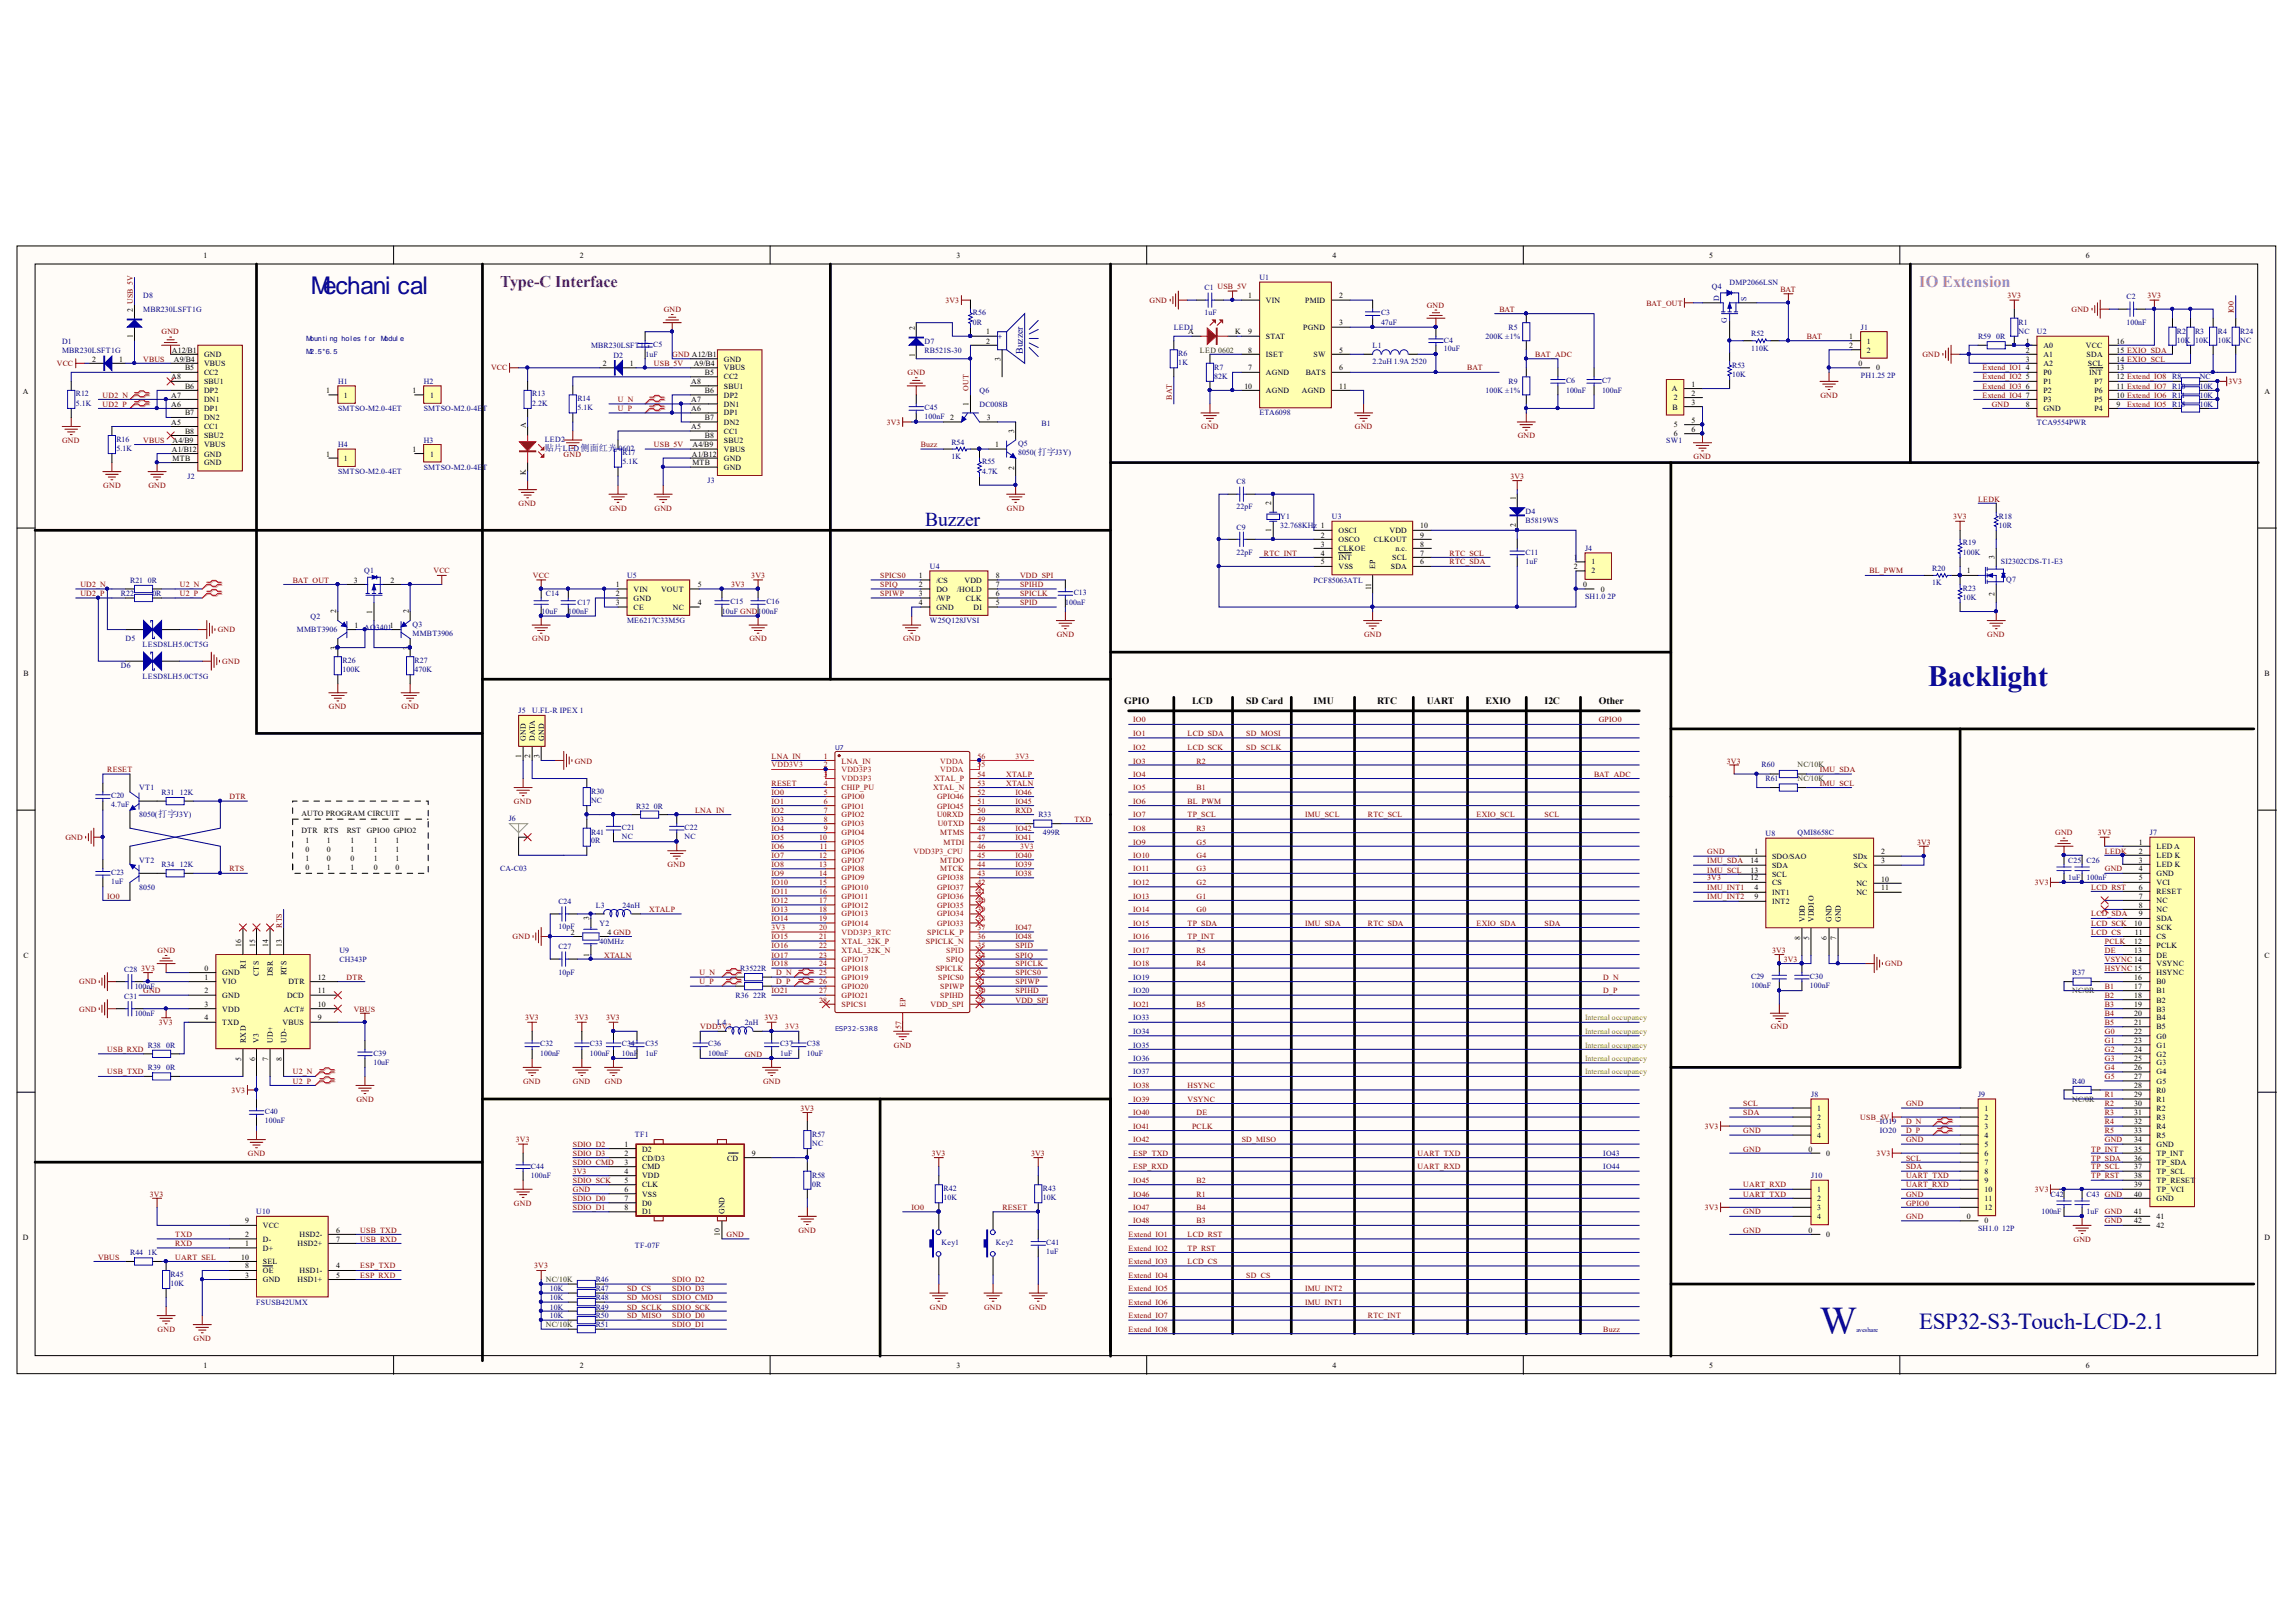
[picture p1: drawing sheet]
<svg xmlns="http://www.w3.org/2000/svg" width="297mm" height="210mm" viewBox="0 0 297 210" stroke-linecap="round" stroke-linejoin="round" font-family="sans-serif">
<defs><g id="words">
<text font-size="5.1" fill="#000080" x="235.4" y="172.7">W</text>
<text font-size="3.8" fill="#000080" x="249.5" y="88.8">Backlight</text>
<text font-size="3.2" fill="#000080" x="40.2" y="38">Mechani cal</text>
<text font-size="3" fill="#000080" x="248.3" y="171.9">ESP32-S3-Touch-LCD-2.1</text>
<text font-size="2.5" fill="#000080" x="119.7" y="68">Buzzer</text>
<text font-size="2.1" fill="#800080" x="64.7" y="37.2">Type-C Interface</text>
<text font-size="2.1" fill="#f0f" x="248.3" y="37.2">IO Extension</text>
<text font-size="1.3" fill="#000080" x="132.3" y="45.8" transform="rotate(-90 132.3 45.8)">Buzzer</text>
<g font-size="1.3">
<text x="145.4" y="91.1">GPIO</text>
<text x="154.2" y="91.1">LCD</text>
<text x="161.2" y="91.1">SD Card</text>
<text x="170" y="91.1">IMU</text>
<text x="178.2" y="91.1">RTC</text>
<text x="184.6" y="91.1">UART</text>
<text x="192.2" y="91.1">EXIO</text>
<text x="199.8" y="91.1">I2C</text>
<text x="206.8" y="91.1">Other</text>
</g>
<g font-size="1.2" fill="#000080">
<text x="70.5" y="58.3">贴片</text>
<text x="75.1" y="58.3">侧面红光</text>
<text x="134.3" y="58.9">打字</text>
<text x="20.5" y="105.7">打字</text>
</g>
<g font-size="1">
<text x="26.3" y="33.4">1</text>
<text x="75" y="33.4">2</text>
<text x="123.8" y="33.4">3</text>
<text x="172.4" y="33.4">4</text>
<text x="221.1" y="33.4">5</text>
<text x="269.9" y="33.4">6</text>
<text x="17.2" y="40.3" transform="rotate(-90 17.2 40.3)">2 USB_5V</text>
<text x="161.5" y="38.6">1</text>
<text x="163.8" y="39.2">VIN</text>
<text x="168.9" y="39.2">PMID</text>
<text x="173.3" y="38.6">2</text>
<text x="11.9" y="46.8">2</text>
<text x="15.4" y="46.8">1</text>
<text x="17.2" y="43.8" transform="rotate(-90 17.2 43.8)">1</text>
<text x="22.2" y="45.6">A12/B1</text>
<text x="22.5" y="46.8">A9/B4</text>
<text x="23.9" y="47.9">B5</text>
<text x="26.4" y="46.2">GND</text>
<text x="26.4" y="47.3">VBUS</text>
<text x="78" y="47.3">2</text>
<text x="81.5" y="47.3">1</text>
<text x="89.8" y="47.3">A9/B4</text>
<text x="93.6" y="46.8">GND</text>
<text x="93.6" y="47.9">VBUS</text>
<text x="118.3" y="46.1" transform="rotate(-90 118.3 46.1)">1</text>
<text x="118.3" y="42.7" transform="rotate(-90 118.3 42.7)">2</text>
<text x="127.6" y="43.3">1</text>
<text x="127.6" y="44.5">2</text>
<text x="129.4" y="46.7" transform="rotate(-90 129.4 46.7)">3</text>
<text x="153.7" y="43.3">A</text>
<text x="159.8" y="43.3">K</text>
<text x="161.5" y="43.3">9</text>
<text x="161.5" y="45.6">8</text>
<text x="161.5" y="47.9">7</text>
<text x="163.8" y="43.9">STAT</text>
<text x="163.8" y="46.2">ISET</text>
<text x="168.6" y="42.7">PGND</text>
<text x="170" y="46.2">SW</text>
<text x="173.3" y="47.9">6</text>
<text x="173.3" y="45.6">5</text>
<text x="173.3" y="42.1">3</text>
<text x="239.2" y="43.9">1</text>
<text x="239.2" y="45">2</text>
<text x="240.4" y="47.3">0</text>
<text x="241.5" y="44.5">1</text>
<text x="241.5" y="45.6">2</text>
<text x="242.7" y="47.9">0</text>
<text x="262.1" y="44.5">1</text>
<text x="262.1" y="45.6">2</text>
<text x="262.1" y="46.8">3</text>
<text x="262.1" y="47.9">4</text>
<text x="264.4" y="45">A0</text>
<text x="264.4" y="46.2">A1</text>
<text x="264.4" y="47.3">A2</text>
<text x="269.9" y="45">VCC</text>
<text x="269.9" y="46.2">SDA</text>
<text x="270.1" y="47.3">SCL</text>
<text x="273.8" y="47.9">13</text>
<text x="273.8" y="46.8">14 EXIO_SCL</text>
<text x="273.8" y="45.6">15 EXIO_SDA</text>
<text x="273.8" y="44.5">16</text>
<text x="3" y="51.1">A</text>
<text x="22.2" y="52.7">A6</text>
<text x="22.2" y="51.5">A7</text>
<text x="22.2" y="49.1">A8</text>
<text x="23.9" y="53.8">B7</text>
<text x="23.9" y="50.3">B6</text>
<text x="26.4" y="53.2">DP1</text>
<text x="26.4" y="52.1">DN1</text>
<text x="26.4" y="49.7">SBU1</text>
<text x="26.4" y="48.5">CC2</text>
<text x="26.4" y="50.9">DP2</text>
<text x="42.2" y="50.9">1</text>
<text x="44.5" y="51.5">1</text>
<text x="53.4" y="50.9">1</text>
<text x="55.7" y="51.5">1</text>
<text x="89.4" y="53.2">A6</text>
<text x="89.4" y="52.1">A7</text>
<text x="89.4" y="49.7">A8</text>
<text x="91.2" y="48.5">B5</text>
<text x="91.2" y="50.9">B6</text>
<text x="93.6" y="53.8">DP1</text>
<text x="93.6" y="52.7">DN1</text>
<text x="93.6" y="50.3">SBU1</text>
<text x="93.6" y="49.1">CC2</text>
<text x="93.6" y="51.5">DP2</text>
<text x="125.3" y="52.5" transform="rotate(-90 125.3 52.5)">1</text>
<text x="161" y="50.3">10</text>
<text x="163.8" y="48.5">AGND</text>
<text x="163.8" y="50.9">AGND</text>
<text x="168.4" y="50.9">AGND</text>
<text x="168.9" y="48.5">BATS</text>
<text x="173.3" y="50.3">11</text>
<text x="216.3" y="50.6">A</text>
<text x="216.4" y="53">B</text>
<text x="216.6" y="51.8">2</text>
<text x="218.8" y="50">1</text>
<text x="218.8" y="51.2">2</text>
<text x="218.8" y="52.4">3</text>
<text x="262.1" y="49.1">5</text>
<text x="262.1" y="50.3">6</text>
<text x="262.1" y="51.5">7</text>
<text x="262.1" y="52.7">8</text>
<text x="264.4" y="48.5">P0</text>
<text x="264.4" y="49.7">P1</text>
<text x="264.4" y="50.9">P2</text>
<text x="264.4" y="52.1">P3</text>
<text x="264.4" y="53.2">GND</text>
<text x="270.3" y="48.5">INT</text>
<text x="271" y="53.2">P4</text>
<text x="271" y="52.1">P5</text>
<text x="271" y="50.9">P6</text>
<text x="271" y="49.7">P7</text>
<text x="273.8" y="52.7">9</text>
<text x="273.8" y="51.5">10 Extend_IO6</text>
<text x="273.8" y="50.3">11 Extend_IO7</text>
<text x="273.8" y="49.1">12 Extend_IO8</text>
<text x="293" y="51.1">A</text>
<text x="22.2" y="54.9">A5</text>
<text x="22.2" y="58.5">A1/B12</text>
<text x="22.3" y="57.3">A4/B9</text>
<text x="22.3" y="59.7">MTB</text>
<text x="23.9" y="56.1">B8</text>
<text x="26.4" y="59.1">GND</text>
<text x="26.4" y="57.9">VBUS</text>
<text x="26.4" y="55.5">CC1</text>
<text x="26.4" y="54.3">DN2</text>
<text x="26.4" y="56.7">SBU2</text>
<text x="42.2" y="59.1">1</text>
<text x="44.5" y="59.7">1</text>
<text x="53.4" y="58.5">1</text>
<text x="55.7" y="59.1">1</text>
<text x="68" y="55.4" transform="rotate(-90 68 55.4)">A</text>
<text x="89.4" y="55.5">A5</text>
<text x="89.5" y="59.1">A1/B12</text>
<text x="89.6" y="57.9">A4/B9</text>
<text x="91.2" y="54.3">B7</text>
<text x="91.2" y="56.7">B8</text>
<text x="93.6" y="59.7">GND</text>
<text x="93.6" y="58.5">VBUS</text>
<text x="93.6" y="56.1">CC1</text>
<text x="93.6" y="54.9">DN2</text>
<text x="93.6" y="57.3">SBU2</text>
<text x="127.7" y="54.3">3</text>
<text x="128.8" y="57.9">1</text>
<text x="131.2" y="56" transform="rotate(-90 131.2 56)">3</text>
<text x="216.6" y="55.3">5</text>
<text x="216.6" y="56.5">6</text>
<text x="218.8" y="54.8">5</text>
<text x="218.8" y="55.9">6</text>
<text x="26.4" y="60.2">GND</text>
<text x="68" y="61.5" transform="rotate(-90 68 61.5)">K</text>
<text x="89.6" y="60.2">MTB</text>
<text x="93.6" y="60.8">GND</text>
<text x="131.2" y="60.8" transform="rotate(-90 131.2 60.8)">2</text>
<text x="164.5" y="65.3" transform="rotate(-90 164.5 65.3)">2</text>
<text x="196.1" y="64.7" transform="rotate(-90 196.1 64.7)">1</text>
<text x="164.5" y="68.9" transform="rotate(-90 164.5 68.9)">1</text>
<text x="170.9" y="69.6">2</text>
<text x="170.9" y="70.7">3</text>
<text x="170.9" y="71.9">4</text>
<text x="173.2" y="69">OSCI</text>
<text x="173.2" y="70.2">OSCO</text>
<text x="173.2" y="71.3">CLKOE</text>
<text x="177.7" y="70.2">CLKOUT</text>
<text x="179.8" y="69">VDD</text>
<text x="180.5" y="71.3">n.c.</text>
<text x="183.7" y="71.9">7</text>
<text x="183.7" y="70.7">8</text>
<text x="183.7" y="69.6">9</text>
<text x="183.7" y="68.4">10</text>
<text x="196.1" y="68.2" transform="rotate(-90 196.1 68.2)">2</text>
<text x="45.8" y="75.4">3</text>
<text x="50.5" y="75.4">2</text>
<text x="79.7" y="76">1</text>
<text x="79.7" y="77.2">2</text>
<text x="82" y="76.6">VIN</text>
<text x="82" y="77.8">GND</text>
<text x="85.5" y="76.6">VOUT</text>
<text x="90.3" y="76">5</text>
<text x="118.9" y="74.8">1</text>
<text x="118.9" y="76">2</text>
<text x="118.9" y="77.2">3</text>
<text x="121.1" y="75.4">/CS</text>
<text x="121.1" y="76.6">DO</text>
<text x="121.1" y="77.8">/WP</text>
<text x="123.8" y="76.6">/HOLD</text>
<text x="124.8" y="75.4">VDD</text>
<text x="124.9" y="77.8">CLK</text>
<text x="128.8" y="77.2">6</text>
<text x="128.8" y="76">7</text>
<text x="128.8" y="74.8">8</text>
<text x="170.9" y="73">5</text>
<text x="173.2" y="72.5">INT</text>
<text x="173.2" y="73.6">VSS</text>
<text x="177.4" y="76.4" transform="rotate(-90 177.4 76.4)">11</text>
<text x="177.9" y="73.6" transform="rotate(-90 177.9 73.6)">EP</text>
<text x="179.9" y="73.6">SDA</text>
<text x="180.1" y="72.5">SCL</text>
<text x="183.7" y="73">6</text>
<text x="203.6" y="72.5">1</text>
<text x="203.6" y="73.6">2</text>
<text x="204.8" y="76">0</text>
<text x="205.9" y="73">1</text>
<text x="205.9" y="74.2">2</text>
<text x="207.1" y="76.6">0</text>
<text x="254.5" y="74.2">1</text>
<text x="258" y="77.1" transform="rotate(-90 258 77.1)">2</text>
<text x="258" y="72.4" transform="rotate(-90 258 72.4)">3</text>
<text x="43.5" y="79.4" transform="rotate(-90 43.5 79.4)">2</text>
<text x="45.9" y="81.2">1</text>
<text x="48.1" y="79.5" transform="rotate(-90 48.1 79.5)">1</text>
<text x="50.4" y="81.2">1</text>
<text x="52.9" y="79.4" transform="rotate(-90 52.9 79.4)">2</text>
<text x="79.7" y="78.4">3</text>
<text x="82" y="78.9">CE</text>
<text x="87" y="78.9">NC</text>
<text x="90.3" y="78.4">4</text>
<text x="118.9" y="78.4">4</text>
<text x="121.1" y="78.9">GND</text>
<text x="126" y="78.9">DI</text>
<text x="128.8" y="78.4">5</text>
<text x="3" y="87.5">B</text>
<text x="43.5" y="84.1" transform="rotate(-90 43.5 84.1)">3</text>
<text x="52.9" y="84.1" transform="rotate(-90 52.9 84.1)">3</text>
<text x="293" y="87.5">B</text>
<text x="68" y="95.9" transform="rotate(-90 68 95.9)">GND</text>
<text x="69.2" y="95.9" transform="rotate(-90 69.2 95.9)">DATA</text>
<text x="70.4" y="95.9" transform="rotate(-90 70.4 95.9)">GND</text>
<text x="67.4" y="98.1" transform="rotate(-90 67.4 98.1)">1</text>
<text x="68.6" y="98.1" transform="rotate(-90 68.6 98.1)">2</text>
<text x="69.8" y="98.1" transform="rotate(-90 69.8 98.1)">3</text>
<text x="39" y="105.6">AUTO PROGRAM CIRCUIT</text>
<text x="39" y="107.9">DTR</text>
<text x="41.9" y="107.9">RTS</text>
<text x="44.8" y="107.9">RST</text>
<text x="47.5" y="107.9">GPIO0 GPIO2</text>
<text x="39.5" y="109">1</text>
<text x="39.5" y="110.2">0</text>
<text x="39.5" y="111.4">1</text>
<text x="39.5" y="112.6">0</text>
<text x="42.3" y="109">1</text>
<text x="42.3" y="110.2">0</text>
<text x="42.3" y="111.4">0</text>
<text x="42.3" y="112.6">1</text>
<text x="45.3" y="109">1</text>
<text x="45.3" y="110.2">1</text>
<text x="45.3" y="111.4">0</text>
<text x="45.3" y="112.6">1</text>
<text x="48.4" y="109">1</text>
<text x="48.4" y="110.2">1</text>
<text x="48.4" y="111.4">1</text>
<text x="48.4" y="112.6">0</text>
<text x="51.2" y="109">1</text>
<text x="51.2" y="110.2">1</text>
<text x="51.2" y="111.4">1</text>
<text x="51.2" y="112.6">0</text>
<text x="226.5" y="111.7">14</text>
<text x="226.5" y="112.9">13</text>
<text x="226.5" y="113.9">12</text>
<text x="227" y="110.6">1</text>
<text x="229.3" y="111.2">SDO/SAO</text>
<text x="229.3" y="112.3">SDA</text>
<text x="229.3" y="113.5">SCL</text>
<text x="239.7" y="111.2">SDx</text>
<text x="239.8" y="112.3">SCx</text>
<text x="243.4" y="110.6">2</text>
<text x="243.4" y="111.7">3</text>
<text x="276.7" y="109.3">1</text>
<text x="276.7" y="110.5">2</text>
<text x="276.7" y="111.7">3</text>
<text x="276.7" y="112.8">4</text>
<text x="276.7" y="113.9">5</text>
<text x="279" y="109.9">LED A</text>
<text x="279" y="111.1">LED K</text>
<text x="279" y="112.2">LED K</text>
<text x="279" y="113.4">GND</text>
<text x="76.2" y="119.1" transform="rotate(-90 76.2 119.1)">3</text>
<text x="227" y="115.2">4</text>
<text x="227" y="116.4">9</text>
<text x="229.3" y="114.5">CS</text>
<text x="229.3" y="115.8">INT1</text>
<text x="229.3" y="117">INT2</text>
<text x="233.5" y="119.4" transform="rotate(-90 233.5 119.4)">VDD</text>
<text x="234.7" y="119.4" transform="rotate(-90 234.7 119.4)">VDDIO</text>
<text x="237" y="119.4" transform="rotate(-90 237 119.4)">GND</text>
<text x="238.1" y="119.4" transform="rotate(-90 238.1 119.4)">GND</text>
<text x="240.2" y="114.6">NC</text>
<text x="240.2" y="115.8">NC</text>
<text x="243.4" y="114.1">10</text>
<text x="243.4" y="115.2">11</text>
<text x="276.1" y="119.8">10</text>
<text x="276.7" y="115.1">6</text>
<text x="276.7" y="116.3">7</text>
<text x="276.7" y="117.5">8</text>
<text x="276.7" y="118.6">9</text>
<text x="279" y="114.5">VCI</text>
<text x="279" y="115.7">RESET</text>
<text x="279" y="116.9">NC</text>
<text x="279" y="118.1">NC</text>
<text x="279" y="119.2">SDA</text>
<text x="3" y="124">C</text>
<text x="26.5" y="125.6">0</text>
<text x="31.2" y="122.6" transform="rotate(-90 31.2 122.6)">16</text>
<text x="31.8" y="125.4" transform="rotate(-90 31.8 125.4)">RI</text>
<text x="33" y="122.6" transform="rotate(-90 33 122.6)">15</text>
<text x="34.7" y="122.6" transform="rotate(-90 34.7 122.6)">14</text>
<text x="36.5" y="122.6" transform="rotate(-90 36.5 122.6)">13</text>
<text x="73.9" y="121">2</text>
<text x="76.2" y="123.8" transform="rotate(-90 76.2 123.8)">1</text>
<text x="78.6" y="121">4 GND</text>
<text x="232.9" y="121.6" transform="rotate(-90 232.9 121.6)">8</text>
<text x="234.1" y="121.6" transform="rotate(-90 234.1 121.6)">5</text>
<text x="236.4" y="121.6" transform="rotate(-90 236.4 121.6)">6</text>
<text x="237.5" y="121.6" transform="rotate(-90 237.5 121.6)">7</text>
<text x="276.1" y="122.1">12</text>
<text x="276.1" y="123.3">13</text>
<text x="276.2" y="121">11</text>
<text x="279" y="120.4">SCK</text>
<text x="279" y="121.6">CS</text>
<text x="279" y="122.7">PCLK</text>
<text x="279" y="123.9">DE</text>
<text x="279" y="125">VSYNC</text>
<text x="293" y="124">C</text>
<text x="26.5" y="126.8">1</text>
<text x="26.5" y="128.6">2</text>
<text x="26.5" y="130.3">3</text>
<text x="28.8" y="126.2">GND</text>
<text x="28.8" y="127.4">VIO</text>
<text x="28.8" y="129.2">GND</text>
<text x="28.8" y="130.9">VDD</text>
<text x="33.5" y="126.3" transform="rotate(-90 33.5 126.3)">CTS</text>
<text x="35.3" y="126.4" transform="rotate(-90 35.3 126.4)">DSR</text>
<text x="36.7" y="130.9">ACT#</text>
<text x="37.1" y="126.2" transform="rotate(-90 37.1 126.2)">RTS</text>
<text x="37.1" y="129.2">DCD</text>
<text x="37.3" y="127.4">DTR</text>
<text x="41.1" y="130.3">10</text>
<text x="41.1" y="128.6">11</text>
<text x="41.1" y="126.8">12</text>
<text x="276.1" y="126.8">16</text>
<text x="276.1" y="128">17</text>
<text x="276.1" y="129.2">18</text>
<text x="276.1" y="130.3">19</text>
<text x="276.1" y="131.4">20</text>
<text x="279" y="126.2">HSYNC</text>
<text x="279" y="127.4">B0</text>
<text x="279" y="128.6">B1</text>
<text x="279" y="129.7">B2</text>
<text x="279" y="130.9">B3</text>
<text x="26.5" y="132">4</text>
<text x="28.8" y="132.6">TXD</text>
<text x="31.2" y="137.3" transform="rotate(-90 31.2 137.3)">5</text>
<text x="31.8" y="135" transform="rotate(-90 31.8 135)">RXD</text>
<text x="33" y="137.3" transform="rotate(-90 33 137.3)">6</text>
<text x="33.5" y="135" transform="rotate(-90 33.5 135)">V3</text>
<text x="34.7" y="137.3" transform="rotate(-90 34.7 137.3)">7</text>
<text x="35.3" y="135" transform="rotate(-90 35.3 135)">UD+</text>
<text x="36.5" y="137.3" transform="rotate(-90 36.5 137.3)">8</text>
<text x="36.5" y="132.6">VBUS</text>
<text x="37.1" y="135" transform="rotate(-90 37.1 135)">UD-</text>
<text x="41.1" y="132">9</text>
<text x="276.1" y="132.6">21</text>
<text x="276.1" y="133.8">22</text>
<text x="276.1" y="135">23</text>
<text x="276.1" y="136.2">24</text>
<text x="276.1" y="137.4">25</text>
<text x="279" y="132">B4</text>
<text x="279" y="133.2">B5</text>
<text x="279" y="134.4">G0</text>
<text x="279" y="135.6">G1</text>
<text x="279" y="136.8">G2</text>
<text x="279" y="137.9">G3</text>
<text x="235.1" y="143.8">1</text>
<text x="256.7" y="143.8">1</text>
<text x="276.1" y="138.5">26</text>
<text x="276.1" y="139.6">27</text>
<text x="276.1" y="140.8">28</text>
<text x="276.1" y="142">29</text>
<text x="276.1" y="143.2">30</text>
<text x="279" y="139">G4</text>
<text x="279" y="140.2">G5</text>
<text x="279" y="141.4">R0</text>
<text x="279" y="142.6">R1</text>
<text x="279" y="143.8">R2</text>
<text x="80.8" y="148.4">1</text>
<text x="80.8" y="149.6">2</text>
<text x="83.1" y="149">D2</text>
<text x="97.3" y="149.6">9</text>
<text x="234" y="149">0</text>
<text x="235.1" y="144.9">2</text>
<text x="235.1" y="146.1">3</text>
<text x="235.1" y="147.2">4</text>
<text x="236.3" y="149.6">0</text>
<text x="256.7" y="144.9">2</text>
<text x="256.7" y="146.1">3</text>
<text x="256.7" y="147.2">4</text>
<text x="256.7" y="148.4">5</text>
<text x="256.7" y="149.6">6</text>
<text x="276.1" y="144.3">31</text>
<text x="276.1" y="145.5">32</text>
<text x="276.1" y="146.7">33</text>
<text x="276.1" y="147.8">34</text>
<text x="276.1" y="149">35</text>
<text x="279" y="144.9">R3</text>
<text x="279" y="146.1">R4</text>
<text x="279" y="147.2">R5</text>
<text x="279" y="148.4">GND</text>
<text x="279" y="149.6">TP_INT</text>
<text x="80.8" y="150.7">3</text>
<text x="80.8" y="151.9">4</text>
<text x="80.8" y="153.1">5</text>
<text x="80.8" y="154.3">6</text>
<text x="80.8" y="155.4">7</text>
<text x="83.1" y="150.2">CD/D3</text>
<text x="83.1" y="151.3">CMD</text>
<text x="83.1" y="152.5">VDD</text>
<text x="83.1" y="153.7">CLK</text>
<text x="83.1" y="154.9">VSS</text>
<text x="94.1" y="150.2">CD</text>
<text x="235.1" y="154.3">1</text>
<text x="235.1" y="155.4">2</text>
<text x="256.7" y="150.7">7</text>
<text x="256.7" y="151.9">8</text>
<text x="256.7" y="153.1">9</text>
<text x="256.7" y="154.3">10</text>
<text x="256.7" y="155.4">11</text>
<text x="276.1" y="150.2">36</text>
<text x="276.1" y="151.3">37</text>
<text x="276.1" y="152.5">38</text>
<text x="276.1" y="153.7">39</text>
<text x="276.1" y="154.9">40</text>
<text x="279" y="150.7">TP_SDA</text>
<text x="279" y="151.9">TP_SCL</text>
<text x="279" y="153.1">TP_RESET</text>
<text x="279" y="154.3">TP_VCI</text>
<text x="279" y="155.4">GND</text>
<text x="3" y="160.5">D</text>
<text x="31.7" y="161.3">1</text>
<text x="31.7" y="160.1">2</text>
<text x="31.7" y="158.3">9</text>
<text x="34" y="161.9">D+</text>
<text x="34" y="160.7">D-</text>
<text x="34" y="158.9">VCC</text>
<text x="38.5" y="161.3">HSD2+</text>
<text x="38.7" y="160.1">HSD2-</text>
<text x="43.5" y="159.5">6</text>
<text x="43.5" y="160.7">7</text>
<text x="80.8" y="156.6">8</text>
<text x="83.1" y="156">D0</text>
<text x="83.1" y="157.1">D1</text>
<text x="93.1" y="160" transform="rotate(-90 93.1 160)">10</text>
<text x="93.7" y="157.1" transform="rotate(-90 93.7 157.1)">GND</text>
<text x="234" y="159.5">0</text>
<text x="235.1" y="156.6">3</text>
<text x="235.1" y="157.7">4</text>
<text x="236.3" y="160.1">0</text>
<text x="254.5" y="157.7">0</text>
<text x="256.7" y="158.3">0</text>
<text x="256.7" y="156.6">12</text>
<text x="276.1" y="157.1">41</text>
<text x="276.1" y="158.3">42</text>
<text x="279" y="157.7">41</text>
<text x="279" y="158.9">42</text>
<text x="293" y="160.5">D</text>
<text x="31.2" y="163.1">10</text>
<text x="31.7" y="165.3">3</text>
<text x="31.7" y="164.2">8</text>
<text x="34" y="165.9">GND</text>
<text x="34" y="164.7">OE</text>
<text x="34" y="163.6">SEL</text>
<text x="38.5" y="165.9">HSD1+</text>
<text x="38.7" y="164.7">HSD1-</text>
<text x="43.5" y="164.2">4</text>
<text x="43.5" y="165.3">5</text>
<text x="26.3" y="177">1</text>
<text x="75" y="177">2</text>
<text x="123.8" y="177">3</text>
<text x="172.4" y="177">4</text>
<text x="221.1" y="177">5</text>
<text x="269.9" y="177">6</text>
</g>
<g font-size="1" fill="#000080">
<text x="18.5" y="38.6">D8</text>
<text x="18.5" y="40.4">MBR230LSFT1G</text>
<text x="125.9" y="40.8">R56</text>
<text x="155.8" y="37.5">C1 USB_5V</text>
<text x="155.8" y="40.8">1uF</text>
<text x="162.9" y="36.3">U1</text>
<text x="178.7" y="40.8">C3</text>
<text x="221.5" y="37.4">Q4</text>
<text x="222.4" y="39" transform="rotate(-90 222.4 39)">D</text>
<text x="223.4" y="41.8" transform="rotate(-90 223.4 41.8)">G</text>
<text x="223.8" y="36.9">DMP2066LSN</text>
<text x="226" y="39" transform="rotate(-90 226 39)">S</text>
<text x="275.1" y="38.7">C2</text>
<text x="8" y="44.5">D1</text>
<text x="8" y="45.6">MBR230LSFT1G</text>
<text x="76.5" y="45">MBR230LSFT1G C5</text>
<text x="79.3" y="46.3">D2</text>
<text x="83.5" y="46.2">1uF</text>
<text x="119.6" y="44.5">D7</text>
<text x="119.6" y="45.6">RB521S-30</text>
<text x="125.9" y="42">0R</text>
<text x="151.8" y="42.7">LED1</text>
<text x="152.4" y="46.1">R6</text>
<text x="152.4" y="47.2">1K</text>
<text x="157.1" y="47.8">R7</text>
<text x="177.6" y="45">L1</text>
<text x="177.6" y="47.2">2.2uH 1.9A 2520</text>
<text x="178.7" y="42">47uF</text>
<text x="186.8" y="44.4">C4</text>
<text x="186.8" y="45.5">10uF</text>
<text x="192.2" y="43.9">200K ±1%</text>
<text x="195.2" y="42.7">R5</text>
<text x="224.1" y="47.6">R53</text>
<text x="226.5" y="43.5">R52</text>
<text x="226.5" y="45.4">110K</text>
<text x="240.8" y="42.7">J1</text>
<text x="255.9" y="43.9">R59</text>
<text x="258.3" y="43.9">0R</text>
<text x="261.1" y="42">R1</text>
<text x="261.1" y="43.2">NC</text>
<text x="263.5" y="43.3">U2</text>
<text x="275.1" y="42">100nF</text>
<text x="281.6" y="43.2">R2</text>
<text x="281.6" y="44.4">10K</text>
<text x="284" y="43.2">R3</text>
<text x="284" y="44.4">10K</text>
<text x="286.9" y="43.2">R4</text>
<text x="286.9" y="44.4">10K</text>
<text x="289.8" y="43.2">R24</text>
<text x="289.8" y="44.4">NC</text>
<text x="9.8" y="51.3">R12</text>
<text x="9.8" y="52.5">5.1K</text>
<text x="43.7" y="49.7">H1</text>
<text x="43.7" y="53.2">SMTSO-M2.0-4ET</text>
<text x="54.8" y="49.7">H2</text>
<text x="54.8" y="53.2">SMTSO-M2.0-4E</text>
<text x="62.4" y="53.2">T</text>
<text x="68.9" y="51.3">R13</text>
<text x="68.9" y="52.5">2.2K</text>
<text x="74.7" y="51.9">R14</text>
<text x="74.7" y="53.1">5.1K</text>
<text x="119.6" y="53.1">C45</text>
<text x="126.7" y="50.9">Q6</text>
<text x="126.7" y="52.7">DC008B</text>
<text x="157.1" y="49">82K</text>
<text x="162.9" y="53.8">ETA6098</text>
<text x="192.2" y="50.9">100K ±1%</text>
<text x="195.2" y="49.7">R9</text>
<text x="202.6" y="49.6">C6</text>
<text x="202.6" y="50.8">100nF</text>
<text x="207.3" y="49.6">C7</text>
<text x="207.3" y="50.8">100nF</text>
<text x="224.1" y="48.8">10K</text>
<text x="240.8" y="48.9">PH1.25 2P</text>
<text x="281" y="49.1">R8</text>
<text x="281" y="50.3">R10</text>
<text x="281" y="51.5">R11</text>
<text x="281" y="52.7">R15</text>
<text x="284.6" y="49.1">NC</text>
<text x="284.6" y="50.3">10K</text>
<text x="284.6" y="51.5">10K</text>
<text x="284.6" y="52.7">10K</text>
<text x="15.1" y="57.2">R16</text>
<text x="15.1" y="58.3">5.1K</text>
<text x="43.7" y="57.9">H4</text>
<text x="54.8" y="57.3">H3</text>
<text x="70.5" y="57.2">LED2</text>
<text x="72.8" y="58.3">LED</text>
<text x="80" y="58.3">0602</text>
<text x="80.5" y="58.9">R17</text>
<text x="119.6" y="54.3">100nF 2</text>
<text x="123.1" y="57.6">R54</text>
<text x="123.1" y="59.4">1K</text>
<text x="131.7" y="57.7">Q5</text>
<text x="131.7" y="58.9">8050(</text>
<text x="134.8" y="55.2">B1</text>
<text x="136.5" y="58.9">J3Y)</text>
<text x="215.5" y="57.4">SW1</text>
<text x="263.5" y="54.9">TCA9554PWR</text>
<text x="24.3" y="62">J2</text>
<text x="43.7" y="61.4">SMTSO-M2.0-4ET</text>
<text x="54.8" y="60.8">SMTSO-M2.0-4E</text>
<text x="62.4" y="60.8">T</text>
<text x="80.5" y="60.1">5.1K</text>
<text x="91.5" y="62.5">J3</text>
<text x="127.1" y="60.1">R55</text>
<text x="127.1" y="61.3">4.7K</text>
<text x="160" y="62.6">C8</text>
<text x="160" y="65.9">22pF</text>
<text x="160" y="68.5">C9</text>
<text x="160" y="71.8">22pF</text>
<text x="165.6" y="67.1">Y1</text>
<text x="165.6" y="68.3">32.768KHz 1</text>
<text x="172.3" y="67.2">U3</text>
<text x="197.4" y="66.5">D4</text>
<text x="197.4" y="67.7">B5819WS</text>
<text x="197.4" y="71.8">C11</text>
<text x="205.1" y="71.3">J4</text>
<text x="254" y="70.6">R19</text>
<text x="254" y="71.8">100K</text>
<text x="258.6" y="67.1">R18</text>
<text x="258.6" y="68.3">10R</text>
<text x="15.7" y="77.2">R22</text>
<text x="16.8" y="75.4">R21</text>
<text x="19.1" y="75.4">0R</text>
<text x="19.7" y="77.2">0R</text>
<text x="47.1" y="74.1">Q1</text>
<text x="70.6" y="77.2">C14</text>
<text x="81.1" y="74.8">U5</text>
<text x="120.3" y="73.6">U4</text>
<text x="138.9" y="77">C13</text>
<text x="170" y="75.4">PCF85063ATL</text>
<text x="197.4" y="72.9">1uF</text>
<text x="205.1" y="77.5">SH1.0 2P</text>
<text x="250" y="73.9">R20</text>
<text x="250" y="75.7">1K</text>
<text x="254" y="76.5">R23</text>
<text x="254" y="77.6">10K</text>
<text x="258.9" y="73">SI2302CDS-T1-E3</text>
<text x="259.5" y="75.3">Q7</text>
<text x="16.2" y="83">D5</text>
<text x="18.4" y="83.7">LESD8LH5.0CT5G</text>
<text x="38.4" y="81.8">MMBT3906</text>
<text x="40.2" y="80">Q2</text>
<text x="47.1" y="81.5">AO</text>
<text x="48.6" y="81.5">3401</text>
<text x="53.4" y="81.1">Q3</text>
<text x="53.4" y="82.3">MMBT3906</text>
<text x="70" y="79.5">10uF</text>
<text x="73.5" y="79.5">100nF</text>
<text x="74.7" y="78.4">C17</text>
<text x="81.1" y="80.6">ME6217C33M5G</text>
<text x="93.4" y="79.5">10uF GND100nF</text>
<text x="94.5" y="78.2">C15</text>
<text x="99.1" y="78.2">C16</text>
<text x="120.3" y="80.6">W25Q128JVSI</text>
<text x="137.8" y="78.4">100nF</text>
<text x="15.7" y="86.5">D6</text>
<text x="18.4" y="87.8">LESD8LH5.0CT5G</text>
<text x="44.3" y="85.8">R26</text>
<text x="44.3" y="87">100K</text>
<text x="53.6" y="85.8">R27</text>
<text x="53.6" y="87">470K</text>
<text x="67.1" y="92.3">J5</text>
<text x="68.9" y="92.3">U.FL-R IPEX 1</text>
<text x="227.9" y="99.3">R60</text>
<text x="228.4" y="101.1">R61</text>
<text x="14.4" y="103.3">C20</text>
<text x="14.4" y="104.5">4.7uF</text>
<text x="18" y="102.3">VT1</text>
<text x="18" y="105.7">8050(</text>
<text x="20.9" y="102.9">R31</text>
<text x="22.8" y="105.7">J3Y)</text>
<text x="23.3" y="102.9">12K</text>
<text x="65.8" y="106.3">J6</text>
<text x="76.5" y="102.7">R30</text>
<text x="76.5" y="103.9">NC</text>
<text x="80.4" y="107.4">C21</text>
<text x="82.3" y="104.6">R32</text>
<text x="84.6" y="104.6">0R</text>
<text x="88.6" y="107.4">C22</text>
<text x="134.3" y="105.7">R33</text>
<text x="14.4" y="113.3">C23</text>
<text x="18" y="111.7">VT2</text>
<text x="20.9" y="112.2">R34</text>
<text x="23.3" y="112.2">12K</text>
<text x="64.7" y="112.8">CA-C03</text>
<text x="76.5" y="108">R41</text>
<text x="76.5" y="109.1">0R</text>
<text x="80.4" y="108.6">NC</text>
<text x="88.6" y="108.6">NC</text>
<text x="134.9" y="108.1">499R</text>
<text x="228.4" y="108.2">U8</text>
<text x="232.6" y="108.1">QMI8658C</text>
<text x="267.6" y="111.7">C25 C26</text>
<text x="267.6" y="113.9">1uF</text>
<text x="269.9" y="113.9">100nF</text>
<text x="278.1" y="108.1">J7</text>
<text x="14.4" y="114.4">1uF</text>
<text x="18" y="115.1">8050</text>
<text x="72.2" y="117">C24</text>
<text x="77.1" y="117.5">L3</text>
<text x="77.6" y="119.8">Y2</text>
<text x="80.5" y="117.5">24nH</text>
<text x="16.1" y="125.8">C28</text>
<text x="43.9" y="123.3">U9</text>
<text x="43.9" y="124.5">CH343P</text>
<text x="72.2" y="122.8">C27</text>
<text x="72.2" y="120.3">10pF</text>
<text x="77.6" y="122.1">40MHz</text>
<text x="95.8" y="125.6">R3522R</text>
<text x="16.1" y="129.2">C31</text>
<text x="17.4" y="128">100nF</text>
<text x="17.4" y="131.4">100nF</text>
<text x="72.2" y="126.1">10pF</text>
<text x="95.2" y="129.2">R36</text>
<text x="97.5" y="129.2">22R</text>
<text x="146.6" y="126.8">IO19</text>
<text x="146.6" y="128.6">IO20</text>
<text x="226.5" y="126.7">C29</text>
<text x="226.5" y="127.9">100nF</text>
<text x="234.2" y="126.7">C30</text>
<text x="234.2" y="127.9">100nF</text>
<text x="268.1" y="126.2">R37</text>
<text x="19.1" y="135.6">R38</text>
<text x="21.5" y="135.6">0R</text>
<text x="48.3" y="136.6">C39</text>
<text x="48.3" y="137.8">10uF</text>
<text x="69.9" y="135.4">C32</text>
<text x="69.9" y="136.6">100nF</text>
<text x="76.3" y="135.4">C33</text>
<text x="76.3" y="136.6">100nF</text>
<text x="80.4" y="135.4">C34</text>
<text x="80.4" y="136.6">10nF</text>
<text x="83.5" y="135.4">C35</text>
<text x="83.5" y="136.6">1uF</text>
<text x="91.6" y="135.4">C36</text>
<text x="91.6" y="136.6">100nF</text>
<text x="92.8" y="132.6">L4</text>
<text x="96.4" y="132.6">2nH</text>
<text x="100.9" y="135.4">C37</text>
<text x="100.9" y="136.6">1uF</text>
<text x="104.4" y="135.4">C38</text>
<text x="104.4" y="136.6">10uF</text>
<text x="146.6" y="132">IO33</text>
<text x="146.6" y="133.8">IO34</text>
<text x="146.6" y="135.6">IO35</text>
<text x="146.6" y="137.4">IO36</text>
<text x="19.1" y="138.5">R39</text>
<text x="21.5" y="138.5">0R</text>
<text x="146.6" y="139">IO37</text>
<text x="234.3" y="142">J8</text>
<text x="255.9" y="142">J9</text>
<text x="268.1" y="140.2">R40</text>
<text x="34.3" y="144.2">C40</text>
<text x="34.3" y="145.4">100nF</text>
<text x="82.1" y="147.2">TF1</text>
<text x="105.1" y="147.2">R57</text>
<text x="105.1" y="148.3">NC</text>
<text x="207.4" y="149.6">IO43</text>
<text x="243.2" y="145.5">IO19</text>
<text x="243.2" y="146.7">IO20</text>
<text x="68.7" y="151.2">C44</text>
<text x="68.7" y="152.4">100nF</text>
<text x="105.1" y="152.4">R58</text>
<text x="105.1" y="153.6">0R</text>
<text x="122.1" y="154.2">R42</text>
<text x="122.1" y="155.3">10K</text>
<text x="134.9" y="154.2">R43</text>
<text x="134.9" y="155.3">10K</text>
<text x="207.4" y="151.3">IO44</text>
<text x="234.3" y="152.5">J10</text>
<text x="265.3" y="154.9">C42</text>
<text x="269.9" y="154.9">C43 GND</text>
<text x="33.2" y="157.1">U10</text>
<text x="82.1" y="161.5">TF-07F</text>
<text x="121.8" y="161.1">Key1</text>
<text x="128.8" y="161.1">Key2</text>
<text x="135.4" y="161.1">C41</text>
<text x="255.9" y="159.3">SH1.0 12P</text>
<text x="264.1" y="157.1">100nF</text>
<text x="269.9" y="157.1">1uF</text>
<text x="16.8" y="162.5">R44</text>
<text x="19.1" y="162.5">1K</text>
<text x="22.1" y="165.3">R45</text>
<text x="22.1" y="166.4">10K</text>
<text x="71.1" y="167.1">10K</text>
<text x="77.1" y="167.1">R47</text>
<text x="77.1" y="165.9">R46</text>
<text x="135.4" y="162.3">1uF</text>
<text x="33.2" y="168.9">FSUSB42UMX</text>
<text x="71.1" y="168.3">10K</text>
<text x="71.1" y="169.5">10K</text>
<text x="71.1" y="170.6">10K</text>
<text x="77.1" y="168.3">R48</text>
<text x="77.1" y="169.5">R49</text>
<text x="77.1" y="170.6">R50</text>
<text x="77.1" y="171.8">R51</text>
</g>
<g font-size="1" fill="#800000">
<text x="85.9" y="40.4">GND</text>
<text x="122.3" y="39.2">3V3</text>
<text x="148.7" y="39.2">GND</text>
<text x="184.6" y="39.8">GND</text>
<text x="194" y="40.4">BAT</text>
<text x="213" y="39.6">BAT_OUT</text>
<text x="230.4" y="37.8">BAT</text>
<text x="259.7" y="38.6">3V3</text>
<text x="268" y="40.4">GND</text>
<text x="277.8" y="38.6">3V3</text>
<text x="289" y="40.6" transform="rotate(-90 289 40.6)">IO0</text>
<text x="7.4" y="47.3">VCC</text>
<text x="18.5" y="46.8">VBUS</text>
<text x="20.9" y="43.3">GND</text>
<text x="63.5" y="47.9">VCC</text>
<text x="84.6" y="47.3">USB_5V</text>
<text x="87" y="46.2">GND A12/B1</text>
<text x="189.8" y="47.9">BAT</text>
<text x="198.6" y="46.2">BAT_ADC</text>
<text x="233.7" y="43.9">BAT</text>
<text x="248.7" y="46.2">GND</text>
<text x="256.5" y="47.9">Extend_IO1</text>
<text x="13.3" y="52.7">UD2_P</text>
<text x="13.3" y="51.5">UD2_N</text>
<text x="79.9" y="52.1">U_N</text>
<text x="79.9" y="53.2">U_P</text>
<text x="117.4" y="48.5">GND</text>
<text x="125.3" y="50.5" transform="rotate(-90 125.3 50.5)">OUT</text>
<text x="151.6" y="51.7" transform="rotate(-90 151.6 51.7)">BAT</text>
<text x="235.5" y="51.5">GND</text>
<text x="256.5" y="49.1">Extend_IO2</text>
<text x="256.5" y="50.3">Extend_IO3</text>
<text x="256.5" y="51.5">Extend_IO4</text>
<text x="257.7" y="52.7">GND</text>
<text x="275.2" y="52.7">Extend_IO5</text>
<text x="288.3" y="49.7">3V3</text>
<text x="8" y="57.3">GND</text>
<text x="18.5" y="57.3">VBUS</text>
<text x="72.9" y="59.1">GND</text>
<text x="84.6" y="57.9">USB_5V</text>
<text x="114.7" y="54.9">3V3</text>
<text x="119.1" y="57.9">Buzz</text>
<text x="155.4" y="55.5">GND</text>
<text x="175.3" y="55.5">GND</text>
<text x="196.3" y="56.7">GND</text>
<text x="219.1" y="59.4">GND</text>
<text x="13.4" y="63.1">GND</text>
<text x="19.2" y="63.1">GND</text>
<text x="67.1" y="65.5">GND</text>
<text x="195.4" y="62">3V3</text>
<text x="255.9" y="64.9">LEDK</text>
<text x="78.8" y="66.1">GND</text>
<text x="84.7" y="66.1">GND</text>
<text x="130.3" y="66.1">GND</text>
<text x="163.5" y="71.9">RTC_INT</text>
<text x="187.5" y="71.9">RTC_SCL</text>
<text x="252.7" y="67.2">3V3</text>
<text x="10.4" y="77.2">UD2_P</text>
<text x="10.4" y="76">UD2_N</text>
<text x="23.3" y="77.2">U2_P</text>
<text x="23.3" y="76">U2_N</text>
<text x="37.9" y="75.4">BAT_OUT</text>
<text x="56.1" y="74.2">VCC</text>
<text x="68.9" y="74.8">VCC</text>
<text x="94.6" y="76">3V3</text>
<text x="97.2" y="74.8">3V3</text>
<text x="113.9" y="76">SPIQ</text>
<text x="113.9" y="74.8">SPICS0</text>
<text x="113.9" y="77.2">SPIWP</text>
<text x="132" y="77.2">SPICLK</text>
<text x="132" y="76">SPIHD</text>
<text x="132" y="74.8">VDD_SPI</text>
<text x="187.5" y="73">RTC_SDA</text>
<text x="241.9" y="74.2">BL_PWM</text>
<text x="28.2" y="81.8">GND</text>
<text x="68.9" y="83">GND</text>
<text x="96.9" y="83">GND</text>
<text x="116.8" y="83">GND</text>
<text x="132" y="78.4">SPID</text>
<text x="136.7" y="82.4">GND</text>
<text x="176.5" y="82.4">GND</text>
<text x="257.1" y="82.4">GND</text>
<text x="28.8" y="85.9">GND</text>
<text x="42.6" y="91.8">GND</text>
<text x="51.9" y="91.8">GND</text>
<text x="146.6" y="93.5">IO0</text>
<text x="146.6" y="95.3">IO1</text>
<text x="153.6" y="95.3">LCD_SDA</text>
<text x="161.2" y="95.3">SD_MOSI</text>
<text x="206.8" y="93.5">GPIO0</text>
<text x="13.9" y="99.9">RESET</text>
<text x="74.4" y="98.8">GND</text>
<text x="99.8" y="101.7">RESET</text>
<text x="99.8" y="98.2">LNA_IN</text>
<text x="130.2" y="100.5">XTALP</text>
<text x="130.2" y="101.7">XTALN</text>
<text x="146.6" y="97">IO2</text>
<text x="146.6" y="98.8">IO3</text>
<text x="146.6" y="100.5">IO4</text>
<text x="153.6" y="97">LCD_SCK</text>
<text x="154.8" y="98.8">R2</text>
<text x="161.2" y="97">SD_SCLK</text>
<text x="206.2" y="100.5">BAT_ADC</text>
<text x="223.4" y="98.8">3V3</text>
<text x="235.4" y="99.9">IMU_SDA</text>
<text x="235.4" y="101.7">IMU_SCL</text>
<text x="29.7" y="103.5">DTR</text>
<text x="66.5" y="104.1">GND</text>
<text x="89.9" y="105.2">LNA_IN</text>
<text x="99.8" y="102.9">IO0</text>
<text x="99.8" y="104.1">IO1</text>
<text x="99.8" y="105.2">IO2</text>
<text x="99.8" y="106.3">IO3</text>
<text x="99.8" y="107.5">IO4</text>
<text x="131.4" y="107.5">IO42</text>
<text x="131.4" y="104.1">IO45</text>
<text x="131.4" y="105.2">RXD</text>
<text x="131.4" y="102.9">IO46</text>
<text x="139" y="106.3">TXD</text>
<text x="146.6" y="102.3">IO5</text>
<text x="146.6" y="104.1">IO6</text>
<text x="146.6" y="105.7">IO7</text>
<text x="146.6" y="107.5">IO8</text>
<text x="153.6" y="104.1">BL_PWM</text>
<text x="153.6" y="105.7">TP_SCL</text>
<text x="154.8" y="102.3">B1</text>
<text x="154.8" y="107.5">R3</text>
<text x="168.9" y="105.7">IMU_SCL</text>
<text x="177" y="105.7">RTC_SCL</text>
<text x="191" y="105.7">EXIO_SCL</text>
<text x="199.8" y="105.7">SCL</text>
<text x="8.5" y="108.7">GND</text>
<text x="29.7" y="112.8">RTS</text>
<text x="86.4" y="112.2">GND</text>
<text x="99.8" y="108.7">IO5</text>
<text x="99.8" y="109.9">IO6</text>
<text x="99.8" y="111.1">IO7</text>
<text x="99.8" y="112.2">IO8</text>
<text x="99.8" y="113.4">IO9</text>
<text x="131.4" y="113.4">IO38</text>
<text x="131.4" y="112.2">IO39</text>
<text x="131.4" y="111.1">IO40</text>
<text x="131.4" y="108.7">IO41</text>
<text x="146.6" y="109.3">IO9</text>
<text x="146.6" y="111.1">IO10</text>
<text x="146.6" y="112.8">IO11</text>
<text x="154.8" y="112.8">G3</text>
<text x="154.8" y="111.1">G4</text>
<text x="154.8" y="109.3">G5</text>
<text x="220.9" y="110.6">GND</text>
<text x="220.9" y="111.7">IMU_SDA</text>
<text x="220.9" y="112.9">IMU_SCL</text>
<text x="220.9" y="113.9">3V3</text>
<text x="248" y="109.3">3V3</text>
<text x="265.9" y="108.1">GND</text>
<text x="271.4" y="108.1">3V3</text>
<text x="272.3" y="112.8">GND</text>
<text x="272.3" y="110.5">LEDK</text>
<text x="13.9" y="116.3">IO0</text>
<text x="84" y="118.1">XTALP</text>
<text x="99.8" y="114.5">IO10</text>
<text x="99.8" y="115.7">IO11</text>
<text x="99.8" y="116.9">IO12</text>
<text x="99.8" y="118.1">IO13</text>
<text x="99.8" y="119.2">IO14</text>
<text x="146.6" y="114.5">IO12</text>
<text x="146.6" y="116.3">IO13</text>
<text x="146.6" y="118.1">IO14</text>
<text x="146.6" y="119.8">IO15</text>
<text x="153.6" y="119.8">TP_SDA</text>
<text x="154.8" y="118.1">G0</text>
<text x="154.8" y="116.3">G1</text>
<text x="154.8" y="114.5">G2</text>
<text x="168.9" y="119.8">IMU_SDA</text>
<text x="177" y="119.8">RTC_SDA</text>
<text x="191" y="119.8">EXIO_SDA</text>
<text x="199.8" y="119.8">SDA</text>
<text x="220.9" y="115.2">IMU_INT1</text>
<text x="220.9" y="116.4">IMU_INT2</text>
<text x="263.3" y="114.5">3V3</text>
<text x="270.5" y="115.1">LCD_RST</text>
<text x="270.5" y="118.6">LCD_SDA</text>
<text x="270.5" y="119.8">LCD_SCK</text>
<text x="18.3" y="125.6">3V3</text>
<text x="20.4" y="123.3">GND</text>
<text x="36.5" y="120" transform="rotate(-90 36.5 120)">RTS</text>
<text x="66.3" y="121.6">GND</text>
<text x="78.2" y="123.9">XTALN</text>
<text x="99.8" y="121.6">IO15</text>
<text x="99.8" y="122.7">IO16</text>
<text x="99.8" y="123.9">IO17</text>
<text x="99.8" y="125">IO18</text>
<text x="131.4" y="120.4">IO47</text>
<text x="131.4" y="121.6">IO48</text>
<text x="131.4" y="122.7">SPID</text>
<text x="131.4" y="123.9">SPIQ</text>
<text x="131.4" y="125">SPICLK</text>
<text x="146.6" y="121.6">IO16</text>
<text x="146.6" y="123.3">IO17</text>
<text x="146.6" y="125">IO18</text>
<text x="153.6" y="121.6">TP_INT</text>
<text x="154.8" y="125">R4</text>
<text x="154.8" y="123.3">R5</text>
<text x="229.3" y="123.3">3V3</text>
<text x="230.8" y="124.5">3V3</text>
<text x="243.9" y="125">GND</text>
<text x="270.5" y="121">LCD_CS</text>
<text x="272.3" y="122.1">PCLK</text>
<text x="272.3" y="123.3">DE</text>
<text x="272.3" y="124.5">VSYNC 14</text>
<text x="272.3" y="125.6">HSYNC 15</text>
<text x="10.2" y="130.9">GND</text>
<text x="10.2" y="127.4">GND</text>
<text x="18.5" y="128.6">GND</text>
<text x="44.8" y="126.8">DTR</text>
<text x="45.8" y="130.9">VBUS</text>
<text x="90.5" y="126.2">U_N</text>
<text x="90.5" y="127.4">U_P</text>
<text x="99.8" y="128.6">IO21</text>
<text x="100.4" y="126.2">D_N</text>
<text x="100.4" y="127.4">D_P</text>
<text x="131.4" y="126.2">SPICS0</text>
<text x="131.4" y="127.4">SPIWP</text>
<text x="131.4" y="128.6">SPIHD</text>
<text x="131.4" y="129.7">VDD_SPI</text>
<text x="146.6" y="130.3">IO21</text>
<text x="154.8" y="130.3">B5</text>
<text x="207.4" y="126.8">D_N</text>
<text x="207.4" y="128.6">D_P</text>
<text x="272.3" y="128">B1</text>
<text x="272.3" y="129.2">B2</text>
<text x="272.3" y="130.3">B3</text>
<text x="272.3" y="131.4">B4</text>
<text x="13.9" y="136.2">USB_RXD</text>
<text x="20.6" y="132.6">3V3</text>
<text x="67.9" y="132">3V3</text>
<text x="74.4" y="132">3V3</text>
<text x="78.4" y="132">3V3</text>
<text x="90.6" y="133.2">VDD3V3</text>
<text x="96.4" y="136.8">GND</text>
<text x="98.9" y="132">3V3</text>
<text x="115.6" y="135.6">GND</text>
<text x="229.1" y="133.2">GND</text>
<text x="272.3" y="132.6">B5</text>
<text x="272.3" y="133.8">G0</text>
<text x="272.3" y="135">G1</text>
<text x="272.3" y="136.2">G2</text>
<text x="272.3" y="137.4">G3</text>
<text x="13.9" y="139">USB_TXD</text>
<text x="29.9" y="141.4">3V3</text>
<text x="37.9" y="140.2">U2_P</text>
<text x="37.9" y="139">U2_N</text>
<text x="46.1" y="142.6">GND</text>
<text x="67.7" y="140.2">GND</text>
<text x="74.1" y="140.2">GND</text>
<text x="78.3" y="140.2">GND</text>
<text x="98.7" y="140.2">GND</text>
<text x="103.5" y="143.8">3V3</text>
<text x="146.6" y="140.8">IO38</text>
<text x="146.6" y="142.6">IO39</text>
<text x="153.6" y="142.6">VSYNC</text>
<text x="153.6" y="140.8">HSYNC</text>
<text x="225.5" y="143.2">SCL</text>
<text x="246.6" y="143.2">GND</text>
<text x="272.3" y="138.5">G4</text>
<text x="272.3" y="139.6">G5</text>
<text x="272.3" y="142">R1</text>
<text x="272.3" y="143.2">R2</text>
<text x="32.1" y="149.6">GND</text>
<text x="66.7" y="147.8">3V3</text>
<text x="74.1" y="149.6">SDIO_D3</text>
<text x="74.1" y="148.4">SDIO_D2</text>
<text x="120.5" y="149.6">3V3</text>
<text x="133.4" y="149.6">3V3</text>
<text x="146.6" y="144.3">IO40</text>
<text x="146.6" y="146.1">IO41</text>
<text x="146.6" y="147.8">IO42</text>
<text x="146.6" y="149.6">ESP_TXD</text>
<text x="154.2" y="146.1">PCLK</text>
<text x="154.8" y="144.3">DE</text>
<text x="160.6" y="147.8">SD_MISO</text>
<text x="183.4" y="149.6">UART_TXD</text>
<text x="220.5" y="146.1">3V3</text>
<text x="225.5" y="149">GND</text>
<text x="225.5" y="144.3">SDA</text>
<text x="225.5" y="146.7">GND</text>
<text x="240.7" y="144.9">USB_5V</text>
<text x="242.8" y="149.6">3V3</text>
<text x="246.6" y="147.8">GND</text>
<text x="246.6" y="145.5">D_N</text>
<text x="246.6" y="146.7">D_P</text>
<text x="270.5" y="149">TP_INT</text>
<text x="272.3" y="144.3">R3</text>
<text x="272.3" y="145.5">R4</text>
<text x="272.3" y="146.7">R5</text>
<text x="272.3" y="147.8">GND</text>
<text x="19.4" y="154.9">3V3</text>
<text x="74.1" y="155.4">SDIO_D0</text>
<text x="74.1" y="153.1">SDIO_SCK</text>
<text x="74.1" y="150.7">SDIO_CMD</text>
<text x="74.1" y="154.3">GND</text>
<text x="74.1" y="151.9">3V3</text>
<text x="146.6" y="153.1">IO45</text>
<text x="146.6" y="154.9">IO46</text>
<text x="146.6" y="151.3">ESP_RXD</text>
<text x="154.8" y="153.1">B2</text>
<text x="154.8" y="154.9">R1</text>
<text x="183.4" y="151.3">UART_RXD</text>
<text x="225.5" y="154.9">UART_TXD</text>
<text x="225.5" y="153.7">UART_RXD</text>
<text x="246.6" y="152.5">UART_TXD</text>
<text x="246.6" y="153.7">UART_RXD</text>
<text x="246.6" y="150.2">SCL</text>
<text x="246.6" y="151.3">SDA</text>
<text x="246.6" y="154.9">GND</text>
<text x="263.3" y="154.3">3V3</text>
<text x="270.5" y="150.2">TP_SDA</text>
<text x="270.5" y="151.3">TP_SCL</text>
<text x="270.5" y="152.5">TP_RST</text>
<text x="22.7" y="160.1">TXD</text>
<text x="22.7" y="161.3">RXD</text>
<text x="46.6" y="160.7">USB_RXD</text>
<text x="46.6" y="159.5">USB_TXD</text>
<text x="66.5" y="156">GND</text>
<text x="74.1" y="156.6">SDIO_D1</text>
<text x="94" y="160.1">GND</text>
<text x="103.3" y="159.5">GND</text>
<text x="117.9" y="156.6">IO0</text>
<text x="129.7" y="156.6">RESET</text>
<text x="146" y="160.1">Extend_IO1</text>
<text x="146" y="161.9">Extend_IO2</text>
<text x="146.6" y="156.6">IO47</text>
<text x="146.6" y="158.3">IO48</text>
<text x="153.6" y="161.9">TP_RST</text>
<text x="153.6" y="160.1">LCD_RST</text>
<text x="154.8" y="158.3">B3</text>
<text x="154.8" y="156.6">B4</text>
<text x="220.5" y="156.6">3V3</text>
<text x="225.5" y="159.5">GND</text>
<text x="225.5" y="157.1">GND</text>
<text x="246.6" y="157.7">GND</text>
<text x="246.6" y="156">GPIO0</text>
<text x="268.3" y="160.7">GND</text>
<text x="272.3" y="157.1">GND</text>
<text x="272.3" y="158.3">GND</text>
<text x="12.7" y="163.1">VBUS</text>
<text x="22.7" y="163.1">UART_SEL</text>
<text x="46.6" y="165.3">ESP_RXD</text>
<text x="46.6" y="164.2">ESP_TXD</text>
<text x="69.1" y="164.2">3V3</text>
<text x="81.1" y="167.1">SD_CS</text>
<text x="87" y="167.1">SDIO_D3</text>
<text x="87" y="165.9">SDIO_D2</text>
<text x="146" y="163.6">Extend_IO3</text>
<text x="146" y="165.3">Extend_IO4</text>
<text x="146" y="167.1">Extend_IO5</text>
<text x="153.6" y="163.6">LCD_CS</text>
<text x="161.2" y="165.3">SD_CS</text>
<text x="168.9" y="167.1">IMU_INT2</text>
<text x="20.4" y="172.4">GND</text>
<text x="25" y="173.5">GND</text>
<text x="81.1" y="170.6">SD_MISO</text>
<text x="81.1" y="169.5">SD_SCLK</text>
<text x="81.1" y="168.3">SD_MOSI</text>
<text x="87" y="170.6">SDIO_D0</text>
<text x="87" y="169.5">SDIO_SCK</text>
<text x="87" y="168.3">SDIO_CMD</text>
<text x="87" y="171.8">SDIO_D1</text>
<text x="120.3" y="169.5">GND</text>
<text x="127.3" y="169.5">GND</text>
<text x="133.2" y="169.5">GND</text>
<text x="146" y="168.9">Extend_IO6</text>
<text x="146" y="170.6">Extend_IO7</text>
<text x="146" y="172.4">Extend_IO8</text>
<text x="168.9" y="168.9">IMU_INT1</text>
<text x="177" y="170.6">RTC_INT</text>
<text x="207.4" y="172.4">Buzz</text>
</g>
<g font-size="1" fill="#008000">
<text x="155.2" y="45.6">LED 0602</text>
<text x="232.6" y="99.3">NC/10K</text>
<text x="232.6" y="101.1">NC/10K</text>
<text x="268.1" y="128.6">NC/0R</text>
<text x="268.1" y="142.6">NC/0R</text>
<text x="70.6" y="165.9">NC/10K</text>
<text x="70.6" y="171.8">NC/10K</text>
</g>
<g font-size="1" fill="#f00">
<text x="99.8" y="99.3">VDD3V3</text>
<text x="106.6" y="99.3">2</text>
<text x="106.6" y="100.5">3</text>
<text x="108.9" y="99.9">VDD3P3</text>
<text x="108.9" y="101.1">VDD3P3</text>
<text x="121.6" y="99.9">VDDA</text>
<text x="121.6" y="98.8">VDDA</text>
<text x="126.5" y="99.3">55</text>
<text x="126.5" y="98.2">56</text>
<text x="131.4" y="98.2">3V3</text>
<text x="118.2" y="110.5">VDD3P3_CPU</text>
<text x="126.5" y="109.9">46</text>
<text x="132" y="109.9">3V3</text>
<text x="99.8" y="120.4">3V3</text>
<text x="106" y="120.4">20</text>
<text x="108.9" y="121">VDD3P3_RTC</text>
<text x="122.4" y="123.3">SPID</text>
<text x="126.5" y="122.7">35</text>
<text x="101.6" y="133.2">3V3</text>
</g>
<g font-size="1" fill="#800">
<text x="106.6" y="98.2">1</text>
<text x="106.6" y="101.7">4</text>
<text x="108.9" y="98.8">LNA_IN</text>
<text x="120.9" y="101.1">XTAL_P</text>
<text x="126.5" y="101.7">53</text>
<text x="126.5" y="100.5">54</text>
<text x="106.6" y="102.9">5</text>
<text x="106.6" y="104.1">6</text>
<text x="106.6" y="105.2">7</text>
<text x="106.6" y="106.3">8</text>
<text x="106.6" y="107.5">9</text>
<text x="108.9" y="102.3">CHIP_PU</text>
<text x="108.9" y="103.5">GPIO0</text>
<text x="108.9" y="104.6">GPIO1</text>
<text x="108.9" y="105.7">GPIO2</text>
<text x="108.9" y="106.9">GPIO3</text>
<text x="120.7" y="102.3">XTAL_N</text>
<text x="121.2" y="105.7">U0RXD</text>
<text x="121.2" y="104.6">GPIO45</text>
<text x="121.2" y="103.5">GPIO46</text>
<text x="121.3" y="106.9">U0TXD</text>
<text x="126.5" y="107.5">48</text>
<text x="126.5" y="106.3">49</text>
<text x="126.5" y="105.2">50</text>
<text x="126.5" y="104.1">51</text>
<text x="126.5" y="102.9">52</text>
<text x="106" y="108.7">10</text>
<text x="106" y="111.1">12</text>
<text x="106" y="112.2">13</text>
<text x="106" y="113.4">14</text>
<text x="106.1" y="109.9">11</text>
<text x="108.9" y="108.1">GPIO4</text>
<text x="108.9" y="109.3">GPIO5</text>
<text x="108.9" y="110.5">GPIO6</text>
<text x="108.9" y="111.7">GPIO7</text>
<text x="108.9" y="112.8">GPIO8</text>
<text x="108.9" y="113.9">GPIO9</text>
<text x="121.2" y="113.9">GPIO38</text>
<text x="121.6" y="112.8">MTCK</text>
<text x="121.6" y="111.7">MTDO</text>
<text x="121.6" y="108.1">MTMS</text>
<text x="122.1" y="109.3">MTDI</text>
<text x="126.5" y="113.4">43</text>
<text x="126.5" y="112.2">44</text>
<text x="126.5" y="111.1">45</text>
<text x="126.5" y="108.7">47</text>
<text x="106" y="114.5">15</text>
<text x="106" y="115.7">16</text>
<text x="106" y="116.9">17</text>
<text x="106" y="118.1">18</text>
<text x="106" y="119.2">19</text>
<text x="108.9" y="115.1">GPIO10</text>
<text x="108.9" y="116.3">GPIO11</text>
<text x="108.9" y="117.5">GPIO12</text>
<text x="108.9" y="118.6">GPIO13</text>
<text x="108.9" y="119.8">GPIO14</text>
<text x="121.2" y="119.8">GPIO33</text>
<text x="121.2" y="118.6">GPIO34</text>
<text x="121.2" y="117.5">GPIO35</text>
<text x="121.2" y="116.3">GPIO36</text>
<text x="121.2" y="115.1">GPIO37</text>
<text x="126.5" y="119.2">38</text>
<text x="126.5" y="118.1">39</text>
<text x="126.5" y="116.9">40</text>
<text x="126.5" y="115.7">41</text>
<text x="126.5" y="114.5">42</text>
<text x="106" y="121.6">21</text>
<text x="106" y="122.7">22</text>
<text x="106" y="123.9">23</text>
<text x="106" y="125">24</text>
<text x="108.9" y="122.1">XTAL_32K_P</text>
<text x="108.9" y="123.3">XTAL_32K_N</text>
<text x="108.9" y="124.5">GPIO17</text>
<text x="108.9" y="125.6">GPIO18</text>
<text x="119.8" y="122.1">SPICLK_N</text>
<text x="120" y="121">SPICLK_P</text>
<text x="121.1" y="125.6">SPICLK</text>
<text x="122.4" y="124.5">SPIQ</text>
<text x="126.5" y="125">33</text>
<text x="126.5" y="123.9">34</text>
<text x="126.5" y="121.6">36</text>
<text x="126.5" y="120.4">37</text>
<text x="106" y="126.2">25</text>
<text x="106" y="127.4">26</text>
<text x="106" y="128.6">27</text>
<text x="106" y="129.7">28</text>
<text x="108.9" y="126.8">GPIO19</text>
<text x="108.9" y="128">GPIO20</text>
<text x="108.9" y="129.2">GPIO21</text>
<text x="108.9" y="130.3">SPICS1</text>
<text x="117.2" y="130.3" transform="rotate(-90 117.2 130.3)">EP</text>
<text x="120.4" y="130.3">VDD_SPI</text>
<text x="121.4" y="126.8">SPICS0</text>
<text x="121.6" y="129.2">SPIHD</text>
<text x="121.6" y="128">SPIWP</text>
<text x="126.5" y="129.7">29</text>
<text x="126.5" y="128.6">30</text>
<text x="126.5" y="127.4">31</text>
<text x="126.5" y="126.2">32</text>
<text x="116.6" y="133.1" transform="rotate(-90 116.6 133.1)">57</text>
</g>
<g font-size="1" fill="#808000">
<text x="205.1" y="135.6">Internal occupancy</text>
<text x="205.1" y="137.4">Internal occupancy</text>
<text x="205.1" y="133.8">Internal occupancy</text>
<text x="205.1" y="132">Internal occupancy</text>
<text x="205.1" y="139">Internal occupancy</text>
</g>
<g font-size=".9" fill="#000080">
<text x="39.6" y="44.1">Mounti ng holes f or</text>
<text x="39.6" y="45.9">M2.5*6. 5</text>
<text x="49.3" y="44.1">Modul e</text>
<text x="129.1" y="43.9">+</text>
</g>
<g font-size=".8" fill="#00f">
<text x="108" y="97">U7</text>
<text x="108" y="133.4">ESP32-S3R8</text>
</g>
<text font-size=".8" fill="#000080" x="240.2" y="172.4">aveshare</text>
</g></defs>
<g fill="#fffcf8" stroke="#000" stroke-width=".13">
<path d="M2.2 31.8h292.2v146h-292.2z"/>
<path d="M4.5 34.2h287.6v141.2h-287.6z"/>
</g>
<g fill="none" stroke="#000" stroke-width=".13">
<path d="M50.9 31.8v2.4M99.6 31.8v2.4M148.4 31.8v2.4M197.1 31.8v2.4M245.8 31.8v2.4M2.2 68.3h2.3M70 76.2v1.2M70 78.6v1.1M73.5 76.2v1.2M73.5 78.6v1.1M93.4 76.2v1.2M93.4 78.6v1.1"/>
<path d="M98.1 76.2v1.2M98.1 78.6v1.1M292.2 68.3h2.3M2.2 104.8h2.3M292.2 104.8h2.3M2.2 141.3h2.3M292.2 141.3h2.3M50.9 175.5v2.3M99.6 175.5v2.3M148.4 175.5v2.3M197.1 175.5v2.3M245.8 175.5v2.3"/>
</g>
<g fill="#000080" stroke="#000080" stroke-width=".13">
<circle cx="70" cy="79.7" r=".19"/>
<circle cx="70" cy="76.2" r=".19"/>
<circle cx="73.5" cy="79.7" r=".19"/>
<circle cx="73.5" cy="76.2" r=".19"/>
<circle cx="93.4" cy="76.2" r=".19"/>
<circle cx="98" cy="79.7" r=".19"/>
<circle cx="98" cy="76.2" r=".19"/>
</g>
<g fill="none" stroke="#00f" stroke-width=".13">
<path d="M69.1 77.7h1.8M69.1 78.2h1.8M70 77.4v.3M70 78.2v.4M72.6 77.7h1.9M72.6 78.2h1.9M73.5 77.4v.3M73.5 78.2v.4M92.5 77.7h1.8M92.5 78.2h1.8M93.4 77.4v.3M93.4 78.2v.4"/>
<path d="M97.1 77.7h1.9M97.1 78.2h1.9M98.1 77.4v.3M98.1 78.2v.4"/>
</g>
<path d="M70 79.7v1.2M97.5 75.1h1.2M98.1 75.1v1.1M68.8 80.9h2.4M69.2 81.2h1.6M69.5 81.6h1M69.9 81.9h.2" fill="none" stroke="#800000" stroke-width=".13"/>
<path d="M81.1 75.1h8.1v4.5h-8.1z" fill="#ffffb0" stroke="#800000" stroke-width=".13"/>
<path d="M83.5 42.9v1.2M83.5 45.3v1.1M80 76.2h1.1M80 77.4h1.1M80 78.6h1.1M89.3 76.2h1.2M89.3 78.6h1.2M134.3 159.2v1.1M134.3 161.5v1.2" fill="none" stroke="#000" stroke-width=".13"/>
<g fill="none" stroke="#800000" stroke-width=".13">
<path d="M65.9 47v1.2M65.9 47.6h1.2M72.9 56.9h2.4M73.3 57.3h1.6M73.6 57.6h1M74 58h.2M74.1 55.8v1.1M85.8 41.8h2.3M86.1 41.4h1.7M86.5 41.1h.9M86.9 40.7h.2M87 41.8v1.1"/>
<path d="M78.8 64h2.3M79.1 64.3h1.7M79.5 64.7h.9M79.8 65h.3M80 62.8v1.2M84.6 64h2.4M85 64.3h1.6M85.3 64.7h1M85.7 65h.2M85.8 62.8v1.2M98.1 79.7v1.2M96.9 80.9h2.3"/>
<path d="M97.3 81.2h1.6M97.6 81.6h.9M98 81.9h.2M120.9 149.8h1.1M121.5 149.8v1.2M133.7 149.8h1.2M134.3 149.8v1.2M120.3 167.3h2.3M120.6 167.7h1.7M121 168h.9M121.3 168.4h.3M121.5 166.2v1.1"/>
<path d="M127.3 167.3h2.3M127.7 167.7h1.6M128 168h.9M128.4 168.4h.2M128.5 166.2v1.1M133.2 167.3h2.3M133.5 167.7h1.6M133.9 168h.9M134.2 168.4h.2M134.3 166.2v1.1"/>
</g>
<g fill="#000080" stroke="#000080" stroke-width=".13">
<circle cx="98" cy="79.7" r=".19"/>
<circle cx="86.9" cy="42.9" r=".19"/>
</g>
<path d="M216.2 94.3h75.4M143.7 105.4v70.1M216.2 103.1v72.4M62.4 142.2h81.3v32.7" fill="none" stroke="#000" stroke-width=".35"/>
<path d="M82.5 44.4h1.9M82.5 44.9h1.9M83.5 44.1v.3M83.5 44.9v.4M133.4 160.7h1.9M133.4 161.1h1.9M134.3 160.3v.4M134.3 161.1v.4" fill="none" stroke="#00f" stroke-width=".13"/>
<path d="M92.8 45.3h5.8v16.2h-5.8z" fill="#ffffb0" stroke="#800000" stroke-width=".13"/>
<g fill="none" stroke="#000" stroke-width=".13">
<path d="M89.3 59.3h3.5M89.3 58.1h3.5M89.3 55.8h3.5M89.3 54.6h3.5M89.3 53.4h3.5M89.3 52.3h3.5M89.3 49.9h3.5M89.3 46.4h3.5M89.3 47.6h3.5M89.3 48.8h3.5M89.3 51.1h3.5M89.3 56.9h3.5"/>
<path d="M89.3 60.4h3.5M68.3 108.3h-1.2v2.4M81.7 105.4h1.2M85.2 105.4h1.2M95.2 126.4h1.1M95.2 127.6h1.1M98.7 126.4h1.1M98.7 127.6h1.1"/>
</g>
<path d="M84.2 51.5h.4l.3-.2h.4l.3 .2h.4M84.2 52.7h.4l.3-.3h.4l.3 .3h.4M86 51.8h-.4l-.3 .2h-.4l-.3-.2h-.4l-.7 .5M86 53h-.4l-.3 .2h-.4l-.3-.2h-.4l-.7 .4" fill="none" stroke="#d0a19e" stroke-width=".13"/>
<g fill="none" stroke="#f00" stroke-width=".13">
<path d="M84 51.4h.5l.2-.2h.5l.2 .2h.5M84 52.6h.5l.2-.3h.5l.2 .3h.5M85.9 51.7h-.5l-.2 .2h-.5l-.2-.2h-.5l-.5 .6M85.9 52.9h-.5l-.2 .2h-.5l-.2-.2h-.5l-.5 .5M106.8 99.6h1.2M125.6 99.6h1.1M125.6 98.4h1.1M67.8 107.9l.9 .9M68.7 107.9l-.9 .9M106.8 100.7h1.2M125.6 110.1h1.1M126.3 114.3l.9 .9"/>
<path d="M126.3 115.5l.9 .9M126.3 116.6l.9 1M127.2 114.3l-.9 .9M127.2 115.5l-.9 .9M127.2 116.6l-.9 1M106.4 129.5l.9 .9M106.8 120.6h1.2M107.3 129.5l-.9 .9M125.6 122.9h1.1M126.3 129.5l.9 .9M126.3 128.3l.9 1M126.3 127.2l.9 .9"/>
<path d="M126.3 126l.9 .9M126.3 124.8l.9 .9M126.3 123.6l.9 1M126.3 122.5l.9 .9M127.2 129.5l-.9 .9M127.2 128.3l-.9 1M127.2 127.2l-.9 .9M127.2 126l-.9 .9M127.2 124.8l-.9 .9M127.2 123.6l-.9 1M127.2 122.5l-.9 .9"/>
</g>
<path d="M107.4 34.2v53.7M62.4 87.9h81.3v17.5" fill="none" stroke="#000" stroke-width=".35"/>
<g fill="none" stroke="#800000" stroke-width=".13">
<path d="M86.4 110.1h2.3M86.7 110.4h1.7M87.1 110.8h.9M87.4 111.1h.3M87.6 108.9v1.2M67.7 138.1h2.3M68 138.5h1.7M68.3 132.3h1.1M68.4 138.8h.9M68.7 139.2h.3M68.8 132.3v1.2M68.8 137v1.1"/>
<path d="M74.1 138.1h2.3M74.5 138.5h1.6M74.7 132.3h1.2M74.8 138.8h.9M75.2 139.2h.2M75.3 132.3v1.2M75.3 137v1.1M78.2 138.1h2.3M78.5 138.5h1.7M78.8 132.3h1.2M78.9 138.8h.9M79.3 139.2h.2"/>
<path d="M79.4 132.3v1.2M79.4 137v1.1M98.7 138.1h2.3M99 138.5h1.6M99.2 132.3h1.2M99.4 138.8h.9M99.7 139.2h.2M99.8 132.3v1.2M99.8 137v1.1M115.6 133.5h2.4M116 133.8h1.6M116.3 134.2h1"/>
<path d="M116.7 134.5h.2M116.8 132.3v1.2"/>
</g>
<g fill="#000080" stroke="#000080" stroke-width=".13">
<circle cx="87.5" cy="108.9" r=".19"/>
<circle cx="99.8" cy="133.4" r=".19"/>
<circle cx="99.8" cy="136.9" r=".19"/>
<circle cx="79.3" cy="133.4" r=".19"/>
<circle cx="79.3" cy="136.9" r=".19"/>
<circle cx="106.8" cy="99.5" r=".19"/>
<circle cx="126.7" cy="98.4" r=".19"/>
</g>
<path d="M82.9 105h2.3v.9h-2.3zM96.3 126h2.4v.9h-2.4zM96.3 127.2h2.4v.9h-2.4z" fill="none" stroke="#00f" stroke-width=".13"/>
<path d="M67.1 106.6h1.2l-1.2 1.2-1.2-1.2h1.2v1.7" fill="none" stroke="#5cd481" stroke-width=".13"/>
<g fill="none" stroke="#800" stroke-width=".13">
<path d="M106.8 98.4h1.2M108.1 97.3l.1-.1h17l.2 .1 .1 .2v33.3l-.1 .2h-.2h-17h-.1l-.1-.2v-33.3zM106.8 101.9h1.2M106.8 103.1h1.2M106.8 104.3h1.2M106.8 105.4h1.2M106.8 106.6h1.2M106.8 107.8h1.2M106.8 108.9h1.2M106.8 110.1h1.2M106.8 111.3h1.2M106.8 112.4h1.2"/>
<path d="M106.8 113.6h1.2M106.8 114.8h1.2M106.8 115.9h1.2M106.8 117.1h1.2M106.8 118.3h1.2M106.8 119.4h1.2M125.6 101.9h1.1M125.6 103.1h1.1M125.6 104.3h1.1M125.6 105.4h1.1M125.6 106.6h1.1M125.6 107.8h1.1"/>
<path d="M125.6 108.9h1.1M125.6 111.3h1.1M125.6 112.4h1.1M125.6 113.6h1.1M125.6 114.8h1.1M125.6 115.9h1.1M125.6 117.1h1.1M125.6 118.3h1.1M125.6 119.4h1.1M125.6 100.7h1.1M106.8 121.8h1.2M106.8 122.9h1.2"/>
<path d="M106.8 124.1h1.2M106.8 125.3h1.2M106.8 126.4h1.2M106.8 127.6h1.2M106.8 128.8h1.2M106.8 130h1.2M116.8 131.1v1.2M125.6 121.8h1.1M125.6 124.1h1.1M125.6 125.3h1.1M125.6 126.4h1.1M125.6 127.6h1.1"/>
<path d="M125.6 128.8h1.1M125.6 130h1.1M125.6 120.6h1.1"/>
</g>
<circle cx="108.6" cy="97.8" r=".13" fill="#800" stroke="#800" stroke-width=".13"/>
<path d="M120.3 73.9h7.5v5.7h-7.5z" fill="#ffffb0" stroke="#800000" stroke-width=".13"/>
<g fill="none" stroke="#000" stroke-width=".13">
<path d="M119.1 75.1h1.2M119.1 76.2h1.2M119.1 77.4h1.2M119.1 78.6h1.2M127.9 75.1h1.2M127.9 76.2h1.2M127.9 77.4h1.2M127.9 78.6h1.2M137.8 75.1v1.1M137.8 77.4v1.2M76.4 118.9v1.1M77 118.3h1.2"/>
<path d="M81.7 118.3h1.2M132.6 106.6h1.1M136.1 106.6h1.1M74.1 121.2h1.2M76.4 122.4v1.1M77.6 121.2h1.2"/>
</g>
<g fill="none" stroke="#00f" stroke-width=".13">
<path d="M136.9 76.6h1.9M136.9 77h1.9M137.8 76.2v.4M137.8 77v.4M78.1 118.3a.54 .54 0 0 1 .7-.6 .54 .54 0 0 1 .2 .9M79.8 118.6a.54 .54 0 0 0 0-.8 .54 .54 0 0 0-.8 .1 .54 .54 0 0 0 .1 .8M80.6 118.6a.54 .54 0 0 0 0-.8 .54 .54 0 0 0-.7 .1 .54 .54 0 0 0 0 .8M81.6 118.3a.54 .54 0 0 0-.7-.6 .54 .54 0 0 0-.2 1M133.7 106.1h2.4v1h-2.4zM75.4 120.7h2.1v1h-2.1zM75.5 120.3h1.8M75.5 122.1h1.8"/>
<path d="M76.4 120v.3M76.4 122.1v.3"/>
</g>
<g fill="none" stroke="#800000" stroke-width=".13">
<path d="M118 79.7v1.2M137.8 79.1v1.2M116.8 80.9h2.3M117.1 81.2h1.7M117.5 81.6h.9M117.8 81.9h.3M136.7 80.3h2.3M137 80.7h1.6M137.4 81h.9M137.7 81.4h.2M69 121.1v.2M69.3 120.7v1"/>
<path d="M69.7 120.4v1.6M70 120v2.4M70 121.2h1.2"/>
</g>
<path d="M143.7 34.2v53.7M4.5 68.6h139.2M113.9 142.2v33.3" fill="none" stroke="#000" stroke-width=".35"/>
<circle cx="71.1" cy="121.2" r=".19" fill="#000080" stroke="#000080" stroke-width=".13"/>
<path d="M67.1 92.6h3.4v4h-3.4z" fill="#ffffb0" stroke="#800000" stroke-width=".13"/>
<g fill="none" stroke="#000" stroke-width=".13">
<path d="M67.7 96.7v1.7M68.8 96.7v1.7M70 96.7v1.7M71.2 118.3h1.2M73.5 118.3h1.2M79.4 105.4v1.2M79.4 107.8v1.1M87.6 105.4v1.2M87.6 107.8v1.1M68.8 133.5v1.1M68.8 135.8v1.2M71.2 124.1h1.2"/>
<path d="M73.5 124.1h1.2M75.3 133.5v1.1M75.3 135.8v1.2M79.4 133.5v1.1M79.4 135.8v1.2M82.4 133.5v1.1M82.4 135.8v1.2M90.6 133.5v1.1M90.6 135.8v1.2M99.8 133.5v1.1M99.8 135.8v1.2M103.3 133.5v1.1"/>
<path d="M103.3 135.8v1.2"/>
</g>
<path d="M69.4 75.1h1.2M70 75.1v1.1M71.8 98.4h1.1M72.9 97.2v2.4M73.3 97.6v1.6M73.6 97.9v1M74 98.3v.2M66.5 101.9h2.3M66.9 102.3h1.6M67.2 102.6h.9M67.6 103h.2M67.7 100.7v1.2" fill="none" stroke="#800000" stroke-width=".13"/>
<g fill="none" stroke="#00f" stroke-width=".13">
<path d="M72.4 118.3h.3M72.7 117.3v1.9M73.2 117.3v1.9M73.2 118.3h.3M78.4 106.9h1.9M78.4 107.4h1.9M79.4 106.6v.3M79.4 107.4v.4M86.6 106.9h1.9M86.6 107.4h1.9M87.6 106.6v.3M87.6 107.4v.4"/>
<path d="M67.9 135.4h1.9M67.9 135h1.9M68.8 134.6v.4M68.8 135.4v.4M72.4 124.1h.3M72.7 123.2v1.8M73.2 123.2v1.8M73.2 124.1h.3M74.3 135.4h1.9M74.3 135h1.9M75.3 134.6v.4M75.3 135.4v.4"/>
<path d="M78.4 135.4h1.9M78.4 135h1.9M79.4 134.6v.4M79.4 135.4v.4M81.5 135.4h1.8M81.5 135h1.8M82.4 134.6v.4M82.4 135.4v.4M89.7 135.4h1.8M89.7 135h1.8M90.6 134.6v.4M90.6 135.4v.4"/>
<path d="M98.9 135.4h1.9M98.9 135h1.9M99.8 134.6v.4M99.8 135.4v.4M102.4 135.4h1.9M102.4 135h1.9M103.3 134.6v.4M103.3 135.4v.4"/>
</g>
<g fill="#000080" stroke="#000080" stroke-width=".13">
<circle cx="79.3" cy="105.4" r=".19"/>
<circle cx="87.5" cy="108.9" r=".19"/>
<circle cx="87.5" cy="105.4" r=".19"/>
<circle cx="79.3" cy="133.4" r=".19"/>
<circle cx="79.3" cy="136.9" r=".19"/>
<circle cx="99.8" cy="133.4" r=".19"/>
<circle cx="99.8" cy="136.9" r=".19"/>
<circle cx="70" cy="76.2" r=".19"/>
</g>
<path d="M163 36.5h9.2v16.3h-9.2z" fill="#ffffb0" stroke="#800000" stroke-width=".13"/>
<g fill="none" stroke="#000" stroke-width=".13">
<path d="M154.8 38.8h1.2M157.1 38.8h1.2M160.6 38.8h2.4M172.3 38.8h2.4M177.6 38.8v1.2M156.5 45.8v1.2M156.5 49.4v1.1M160.6 43.5h2.4M160.6 45.8h2.4M160.6 50.5h2.4M160.6 48.2h2.4M172.3 45.8h2.4"/>
<path d="M172.3 50.5h2.4M172.3 48.2h2.4M172.3 42.3h2.4M176.4 45.8h1.2M177.6 41.2v1.1M182.3 45.8h1.1M185.8 42.3v1.2M185.8 44.7v1.1"/>
</g>
<g fill="none" stroke="#00f" stroke-width=".13">
<path d="M156 38.8h.3M156.3 37.9v1.9M156.8 37.9v1.9M156.8 38.8h.3M156.1 47h.9v2.4h-.9zM176.6 40.4h1.9M176.6 40.8h1.9M177.6 40v.4M177.6 40.8v.4M178.7 45.8a.54 .54 0 0 0-.6-.5 .54 .54 0 0 0-.5 .5M179.8 45.8a.54 .54 0 0 0-.5-.5 .54 .54 0 0 0-.5 .5M181 45.8a.54 .54 0 0 0-.5-.5 .54 .54 0 0 0-.6 .5"/>
<path d="M182.2 45.8a.54 .54 0 0 0-.6-.5 .54 .54 0 0 0-.5 .5M184.8 43.9h1.9M184.8 44.3h1.9M185.8 43.5v.4M185.8 44.3v.4"/>
</g>
<g fill="none" stroke="#800000" stroke-width=".13">
<path d="M151.4 38.7v.3M151.7 38.4v.9M152.1 38v1.7M152.4 37.7v2.3M152.4 38.8h1.2M158.9 37.7h1.1M159.5 37.7v1.1M155.4 53.4h2.3M155.7 53.8h1.7M156.1 54.1h.9M156.4 54.5h.3M156.5 52.3v1.1"/>
<path d="M175.2 53.4h2.4M175.6 53.8h1.6M175.9 54.1h1M176.3 54.5h.2M176.4 52.3v1.1M184.6 41.2h2.3M184.9 40.8h1.7M185.3 40.5h.9M185.6 40.1h.3M185.8 41.2v1.1"/>
</g>
<g fill="#000080" stroke="#000080" stroke-width=".13">
<circle cx="159.4" cy="38.8" r=".19"/>
<circle cx="156.5" cy="50.5" r=".19"/>
<circle cx="185.7" cy="45.8" r=".19"/>
<circle cx="185.7" cy="42.3" r=".19"/>
<circle cx="177.5" cy="42.3" r=".19"/>
</g>
<path d="M240.7 42.9h3.4v3.4h-3.4z" fill="#ffffb0" stroke="#800000" stroke-width=".13"/>
<path d="M239.6 44.1h1.1M239.6 45.3h1.1M240.7 47.6h1.2" fill="none" stroke="#000" stroke-width=".13"/>
<g fill="none" stroke="#800000" stroke-width=".13">
<path d="M235.5 49.4h2.3M235.8 49.7h1.6M236.2 50.1h.9M236.5 50.4h.2M236.6 48.2v1.2M248.3 109.5h1.2M248.9 109.5v1.2M229 131.1h2.4M229.4 131.5h1.6M229.6 123.5h1.2M229.7 131.8h1M230.1 132.2h.2"/>
<path d="M230.2 123.5v1.2M230.2 130v1.1M241.3 124.7h1.2M242.5 123.5v2.4M242.8 123.9v1.6M243.2 124.2v1M243.5 124.6v.2"/>
</g>
<circle cx="230.2" cy="124.7" r=".19" fill="#000080" stroke="#000080" stroke-width=".13"/>
<path d="M228.4 108.5h14v11.6h-14z" fill="#ffffb0" stroke="#800000" stroke-width=".13"/>
<g fill="none" stroke="#000" stroke-width=".13">
<path d="M154.2 43.5h1.2M158.9 43.5h1.1M197.5 40.6v1.2M197.5 44.1v1.2M197.5 47.6v1.2M197.5 51.1v1.2M201.6 47.6v1.2M201.6 49.9v1.2M206.2 47.6v1.2M206.2 49.9v1.2M224.9 110.8h3.5M224.9 112h3.5"/>
<path d="M224.9 113.1h3.5M224.9 114.2h3.5M224.9 115.5h3.5M224.9 116.6h3.5M242.5 110.8h3.5M242.5 112h3.5M242.5 115.5h3.5M242.5 114.3h3.5M233.1 120.1v3.5M234.3 120.1v3.5M236.6 120.1v3.5M237.8 120.1v3.5"/>
</g>
<path d="M197 48.8h.9v2.3h-.9zM197 41.8h.9v2.3h-.9zM200.6 49.1h1.9M200.6 49.6h1.9M201.6 48.8v.3M201.6 49.6v.3M205.3 49.1h1.9M205.3 49.6h1.9M206.2 48.8v.3M206.2 49.6v.3" fill="none" stroke="#00f" stroke-width=".13"/>
<circle cx="197.4" cy="40.5" r=".19" fill="#000080" stroke="#000080" stroke-width=".13"/>
<path d="M196.3 54.6h2.3M196.6 55h1.7M197 55.3h.9M197.3 55.7h.3M197.5 53.4v1.2" fill="none" stroke="#800000" stroke-width=".13"/>
<path d="M155.4 43.5h3.5M157 41.6l-.5 .5M157.9 41.6l-.4 .5" fill="none" stroke="#bf0000" stroke-width=".13"/>
<path d="M156.2 42.5l1.2 1-1.2 1.1z" fill="#bf0000"/>
<path d="M156.2 42.5l1.2 1-1.2 1.1zM157.4 42.5h.1v2.1h-.1zM157.4 42.5v2.1" fill="none" stroke="#bf0000" stroke-width=".13"/>
<path d="M157.8 41.4h.4v.4z" fill="#bf0000"/>
<path d="M157.8 41.4h.4v.4z" fill="none" stroke="#bf0000" stroke-width=".13"/>
<path d="M156.9 41.4h.3v.4z" fill="#bf0000"/>
<path d="M156.9 41.4h.3v.4z" fill="none" stroke="#bf0000" stroke-width=".13"/>
<path d="M151.9 44.1v1.2M151.9 47.6v1.2M121.5 156.8v2.4M121.5 162.7v2.3" fill="none" stroke="#000" stroke-width=".13"/>
<path d="M151.4 45.3h.9v2.3h-.9z" fill="none" stroke="#00f" stroke-width=".13"/>
<path d="M216.2 59.9v43.2" fill="none" stroke="#000" stroke-width=".35"/>
<circle cx="121.4" cy="156.8" r=".19" fill="#000080" stroke="#000080" stroke-width=".13"/>
<path d="M120.6 159.2h.2v3.5h-.2v-1.3h-.3v-1h.3z" fill-rule="evenodd" fill="#00f"/>
<g fill="none" stroke="#00f" stroke-width=".13">
<path d="M120.6 159.2h.2v3.5h-.2v-1.3h-.3v-1h.3z"/>
<circle cx="121.4" cy="159.5" r=".31"/>
<circle cx="121.4" cy="162.3" r=".31"/>
</g>
<circle cx="121.4" cy="156.8" r=".19" fill="#000080" stroke="#000080" stroke-width=".13"/>
<path d="M128.5 156.8v2.4M128.5 162.7v2.3" fill="none" stroke="#000" stroke-width=".13"/>
<path d="M127.7 159.2h.1v3.5h-.1v-1.3h-.4v-1h.4z" fill-rule="evenodd" fill="#00f"/>
<g fill="none" stroke="#00f" stroke-width=".13">
<path d="M127.7 159.2h.1v3.5h-.1v-1.3h-.4v-1h.4z"/>
<circle cx="128.4" cy="159.5" r=".31"/>
<circle cx="128.4" cy="162.3" r=".31"/>
</g>
<path d="M216.2 138.1h37.4" fill="none" stroke="#000" stroke-width=".35"/>
<path d="M172.3 67.5h10.5v6.9h-10.5z" fill="#ffffb0" stroke="#800000" stroke-width=".13"/>
<g fill="none" stroke="#000" stroke-width=".13">
<path d="M170 68.6h2.3M170 69.8h2.3M170 71h2.3M170 72.1h2.3M170 73.3h2.3M173.1 71.5h1.7M177.6 74.5v2.3M182.8 68.6h2.4M182.8 69.8h2.4M182.8 71h2.4M182.8 72.1h2.4M182.8 73.3h2.4"/>
<path d="M196.3 64v1.7M196.3 66.8v1.8"/>
</g>
<circle cx="196.2" cy="68.6" r=".19" fill="#000080" stroke="#000080" stroke-width=".13"/>
<path d="M195.4 65.7h1.8l-.9 .9z" fill="#00f"/>
<path d="M195.4 65.7h1.8l-.9 .9z" fill="none" stroke="#00f" stroke-width=".13"/>
<path d="M195.4 66.6h1.8v.2h-1.8z" fill-rule="evenodd" fill="#00f"/>
<g fill="none" stroke="#00f" stroke-width=".13">
<path d="M73.6 51.1h1v2.3h-1zM79.5 58.1h.9v2.3h-.9zM160 64h.4M160 69.8h.4M160.4 63v1.9M160.4 68.9v1.8M160.9 63v1.9M160.9 68.9v1.8M160.9 64h.3M160.9 69.8h.3M163.9 66.5h1.6v.7h-1.6zM164.3 66.3h.9"/>
<path d="M164.3 67.5h.9M195.4 66.6h1.8v.2h-1.8zM195.4 71.8h1.8M195.4 71.3h1.8M196.3 71v.3M196.3 71.8v.3M93.9 133.5a.54 .54 0 0 1 .7-.6 .54 .54 0 0 1 .2 .9M95.6 133.8a.54 .54 0 0 0 0-.8 .54 .54 0 0 0-.8 .1 .54 .54 0 0 0 .1 .7M96.4 133.8a.54 .54 0 0 0 0-.8 .54 .54 0 0 0-.8 .1 .54 .54 0 0 0 .1 .7M97.4 133.5a.54 .54 0 0 0-.8-.6 .54 .54 0 0 0-.1 .9M229.3 126.2h1.8M229.3 126.7h1.8"/>
<path d="M230.2 125.9v.3M230.2 126.7v.3M232.2 126.2h1.9M232.2 126.7h1.9M233.1 125.9v.3M233.1 126.7v.3M121 153.3h.9v2.4h-.9zM133.9 153.3h.9v2.4h-.9z"/>
</g>
<g fill="#000080" stroke="#000080" stroke-width=".13">
<circle cx="196.2" cy="68.6" r=".19"/>
<circle cx="164.7" cy="69.8" r=".19"/>
<circle cx="164.7" cy="63.9" r=".19"/>
<circle cx="121.4" cy="156.8" r=".19"/>
<circle cx="134.3" cy="156.8" r=".19"/>
<circle cx="230.2" cy="128.2" r=".19"/>
<circle cx="230.2" cy="124.7" r=".19"/>
<circle cx="233.1" cy="124.7" r=".19"/>
</g>
<g fill="none" stroke="#000" stroke-width=".13">
<path d="M74.1 49.9v1.2M74.1 53.4v1.2M80 56.9v1.2M80 60.4v1.2M158.9 64h1.1M158.9 69.8h1.1M161.2 64h1.2M161.2 69.8h1.2M164.7 64v2.3M164.7 67.5v2.3M196.3 69.8v1.2M196.3 72.1v1.2"/>
<path d="M92.8 133.5h1.2M97.5 133.5h1.2M230.2 124.7v1.2M230.2 127v1.2M233.1 124.7v1.2M233.1 127v1.2M121.5 152.1v1.2M121.5 155.7v1.1M134.3 152.1v1.2M134.3 155.7v1.1"/>
</g>
<path d="M177.6 79.1v1.2M195.7 62.2h1.2M196.3 62.2v1.2M176.4 80.3h2.4M176.8 80.7h1.6M177.1 81h.9M177.5 81.4h.2M244.8 148.6v1.2M244.8 149.2h1.2" fill="none" stroke="#800000" stroke-width=".13"/>
<g fill="none" stroke="#f00" stroke-width=".13">
<path d="M126.3 117.8l.9 .9M126.3 119l.9 .9M127.2 117.8l-.9 .9M127.2 119l-.9 .9M94 125.6h.5l.2-.3h.5l.2 .3h.5M94 126.7h.5l.2-.2h.5l.2 .2h.5M95.9 125.9h-.5l-.2 .2h-.5l-.2-.2h-.5l-.6 .5M95.9 127h-.5l-.2 .3h-.5l-.2-.3h-.5l-.6 .6M103.3 125.6h.5l.2-.3h.5l.2 .3h.5M103.3 126.7h.5l.2-.2h.5l.2 .2h.5M105.2 125.9h-.5l-.2 .2h-.5l-.2-.2h-.5l-.5 .5M105.2 127h-.5l-.2 .3h-.5l-.2-.3h-.5l-.5 .6"/>
<path d="M250.7 144.8h.4l.3-.2h.4l.3 .2h.4M250.7 146h.4l.3-.2h.4l.3 .2h.4M252.5 145.1h-.4l-.3 .3h-.4l-.3-.3h-.4l-.6 .6M252.5 146.3h-.4l-.3 .2h-.4l-.3-.2h-.4l-.6 .6"/>
</g>
<path d="M94.1 125.7h.5l.2-.2h.5l.2 .2h.5M94.1 126.9h.5l.2-.3h.5l.2 .3h.5M96 126h-.5l-.2 .2h-.5l-.2-.2h-.5l-.7 .4M96 127.2h-.5l-.2 .2h-.5l-.2-.2h-.5l-.7 .4M103.5 125.7h.4l.3-.2h.4l.3 .2h.4M103.5 126.9h.4l.3-.3h.4l.3 .3h.4M105.3 126h-.4l-.3 .2h-.4l-.3-.2h-.4l-.7 .4M105.3 127.2h-.4l-.3 .2h-.4l-.3-.2h-.4l-.7 .4M250.8 145h.4l.3-.3h.4l.3 .3h.4M250.8 146.1h.4l.3-.2h.4l.3 .2h.4M252.6 145.3h-.4l-.3 .2h-.4l-.3-.2h-.4l-.7 .4M252.6 146.4h-.4l-.3 .3h-.4l-.3-.3h-.4l-.7 .5" fill="none" stroke="#d0a19e" stroke-width=".13"/>
<path d="M205.1 71.5h3.4v3.5h-3.4z" fill="#ffffb0" stroke="#800000" stroke-width=".13"/>
<path d="M68.3 55.2v1.2M68.3 59.9v1.1M203.9 72.7h1.2M203.9 73.9h1.2M205.1 76.2h1.1" fill="none" stroke="#000" stroke-width=".13"/>
<path d="M68.3 56.4v3.5M69.7 58.5l.4 .4M69.7 57.5l.4 .5" fill="none" stroke="#bf0000" stroke-width=".13"/>
<path d="M67.2 57.2h2.1l-1 1.1z" fill="#bf0000"/>
<path d="M67.2 57.2h2.1l-1 1.1zM67.2 58.3h2.1v.2h-2.1zM67.2 58.4h2.1" fill="none" stroke="#bf0000" stroke-width=".13"/>
<path d="M70 59.2l.4-.4v.4z" fill="#bf0000"/>
<path d="M70 59.2l.4-.4v.4z" fill="none" stroke="#bf0000" stroke-width=".13"/>
<path d="M70 58.2l.4-.3v.3z" fill="#bf0000"/>
<path d="M70 58.2l.4-.3v.3z" fill="none" stroke="#bf0000" stroke-width=".13"/>
<path d="M68.3 49.4v1.1M68.3 52.9v1.1" fill="none" stroke="#000" stroke-width=".13"/>
<path d="M67.8 50.5h.9v2.4h-.9z" fill="none" stroke="#00f" stroke-width=".13"/>
<path d="M67.1 63.4h2.3M67.4 63.7h1.7M67.8 64.1h.9M68.1 64.4h.3M68.3 62.2v1.2" fill="none" stroke="#800000" stroke-width=".13"/>
<path d="M234.3 152.7h2.2v5.8h-2.2z" fill="#ffffb0" stroke="#800000" stroke-width=".13"/>
<path d="M232 153.9h2.3M232 155.1h2.3M232 156.2h2.3M232 157.4h2.3M234.3 159.7h1.2" fill="none" stroke="#000" stroke-width=".13"/>
<path d="M222.6 155.7v1.1M222.6 156.2h1.2" fill="none" stroke="#800000" stroke-width=".13"/>
<path d="M234.3 142.2h2.2v5.8h-2.2z" fill="#ffffb0" stroke="#800000" stroke-width=".13"/>
<path d="M232 143.4h2.3M232 144.6h2.3M232 145.7h2.3M232 146.9h2.3M234.3 149.2h1.2" fill="none" stroke="#000" stroke-width=".13"/>
<path d="M222.6 145.1v1.2M222.6 145.7h1.2" fill="none" stroke="#800000" stroke-width=".13"/>
<path d="M255.9 142.2h2.3v15.1h-2.3z" fill="#ffffb0" stroke="#800000" stroke-width=".13"/>
<g fill="none" stroke="#000" stroke-width=".13">
<path d="M253.6 143.4h2.3M253.6 144.6h2.3M253.6 145.7h2.3M253.6 146.9h2.3M253.6 158h2.3M253.6 148.1h2.3M253.6 149.2h2.3M253.6 150.4h2.3M253.6 151.6h2.3M253.6 152.7h2.3M253.6 153.9h2.3M253.6 155.1h2.3"/>
<path d="M253.6 156.2h2.3M73.5 167.3h1.2M73.5 168.5h1.2M73.5 169.7h1.2M73.5 170.8h1.2M77 167.3h1.2M77 168.5h1.2M77 169.7h1.2M77 170.8h1.2"/>
</g>
<path d="M244.8 144v1.1M244.8 144.6h1.2M69.4 164.4h1.2M70 164.4v1.2" fill="none" stroke="#800000" stroke-width=".13"/>
<path d="M74.7 166.9h2.3v.9h-2.3zM74.7 168h2.3v1h-2.3zM74.7 169.2h2.3v.9h-2.3zM74.7 170.4h2.3v.9h-2.3z" fill="none" stroke="#00f" stroke-width=".13"/>
<path d="M253.6 94.3v43.8" fill="none" stroke="#000" stroke-width=".35"/>
<path d="M278.1 108.3h5.8v47.9h-5.8z" fill="#ffffb0" stroke="#800000" stroke-width=".13"/>
<g fill="none" stroke="#000" stroke-width=".13">
<path d="M267 110.7v1.1M267 113v1.2M269.4 110.7v1.1M269.4 113v1.2M274.6 109.5h3.5M274.6 110.7h3.5M274.6 111.8h3.5M274.6 113h3.5M274.6 114.2h3.5M274.6 115.4h3.5M274.6 116.5h3.5M274.6 117.7h3.5"/>
<path d="M274.6 118.9h3.5M274.6 120h3.5M274.6 121.2h3.5M274.6 122.4h3.5M274.6 123.5h3.5M274.6 124.7h3.5M274.6 125.9h3.5M274.6 127h3.5M274.6 128.2h3.5M274.6 129.4h3.5M274.6 130.5h3.5M274.6 131.7h3.5"/>
<path d="M274.6 132.9h3.5M274.6 134h3.5M274.6 135.2h3.5M274.6 136.4h3.5M274.6 137.5h3.5M274.6 138.7h3.5M274.6 139.9h3.5M267 153.9v1.2M267 156.2v1.2M269.4 153.9v1.2M269.4 156.2v1.2M274.6 141.1h3.5"/>
<path d="M274.6 142.2h3.5M274.6 143.4h3.5M274.6 144.6h3.5M274.6 145.7h3.5M274.6 146.9h3.5M274.6 148.1h3.5M274.6 149.2h3.5M274.6 150.4h3.5M274.6 151.6h3.5M274.6 152.7h3.5M274.6 153.9h3.5M274.6 155.1h3.5"/>
<path d="M274.6 157.4h3.5M274.6 158.6h3.5"/>
</g>
<g fill="#000080" stroke="#000080" stroke-width=".13">
<circle cx="274.6" cy="110.6" r=".19"/>
<circle cx="267" cy="110.6" r=".19"/>
<circle cx="269.3" cy="157.4" r=".19"/>
<circle cx="269.3" cy="114.1" r=".19"/>
<circle cx="267" cy="153.9" r=".19"/>
<circle cx="267" cy="114.1" r=".19"/>
<circle cx="269.3" cy="153.9" r=".19"/>
</g>
<path d="M271.8 116.1l1 .9M271.8 117.2l1 1M272.8 116.1l-1 .9M272.8 117.2l-1 1" fill="none" stroke="#f00" stroke-width=".13"/>
<g fill="none" stroke="#800000" stroke-width=".13">
<path d="M265.3 113.6v1.2M265.3 114.2h1.1M265.9 109.5h2.3M266.2 109.2h1.6M266.6 108.8h.9M266.9 108.5h.2M267 109.5v1.2M265.3 153.3v1.2M265.3 153.9h1.1M268.2 158.6h2.3M268.5 158.9h1.7M268.9 159.3h.9"/>
<path d="M269.2 159.6h.3M269.4 157.4v1.2"/>
</g>
<g fill="none" stroke="#00f" stroke-width=".13">
<path d="M266.1 112.7h1.9M266.1 112.2h1.9M267 111.8v.4M267 112.7v.3M268.4 112.7h1.9M268.4 112.2h1.9M269.4 111.8v.4M269.4 112.7v.3M266.1 155.4h1.9M266.1 155.9h1.9M267 155.1v.3M267 155.9v.3"/>
<path d="M268.4 155.4h1.9M268.4 155.9h1.9M269.4 155.1v.3M269.4 155.9v.3"/>
</g>
<path d="M263.5 43.5h9.3v10.4h-9.3z" fill="#ffffb0" stroke="#800000" stroke-width=".13"/>
<g fill="none" stroke="#000" stroke-width=".13">
<path d="M262.3 44.7h1.2M262.3 45.8h1.2M262.3 47h1.2M262.3 48.2h1.2M262.3 49.4h1.2M262.3 50.5h1.2M262.3 51.7h1.2M262.3 52.9h1.2M270.4 47.6h1.7M272.9 44.7h1.1M272.9 45.8h1.1M272.9 47h1.1"/>
<path d="M272.9 48.2h1.1M272.9 49.4h1.1M272.9 50.5h1.1M272.9 51.7h1.1M272.9 52.9h1.1M274 40h1.2M276.4 40h1.1M281.1 49.4h1.1M281.1 50.5h1.1M281.1 51.7h1.1M281.1 52.9h1.1M281.1 41.2v1.1"/>
<path d="M281.1 44.7v1.1M283.4 41.2v1.1M283.4 44.7v1.1M284.6 49.4h1.1M284.6 50.5h1.1M284.6 51.7h1.1M284.6 52.9h1.1M286.3 41.2v1.1M286.3 44.7v1.1M267 127h1.2M270.5 127h1.2M267 141.1h1.2"/>
<path d="M270.5 141.1h1.2M73.5 172h1.2M73.5 166.2h1.2M77 172h1.2M77 166.2h1.2"/>
</g>
<g fill="#000080" stroke="#000080" stroke-width=".13">
<circle cx="262.3" cy="44.6" r=".19"/>
<circle cx="278.7" cy="40" r=".19"/>
<circle cx="286.9" cy="49.3" r=".19"/>
</g>
<g fill="none" stroke="#800000" stroke-width=".13">
<path d="M260 38.8h1.2M260.6 38.8v1.2M270.7 39.9v.2M271 39.5v1M271.4 39.2v1.6M271.7 38.8v2.4M278.1 38.8h1.2M278.7 38.8v1.2M251.4 45.7v.3M251.7 45.4v.9M252.1 45v1.7M252.4 44.7v2.3"/>
<path d="M252.4 45.8h1.2M271.7 40h1.2M286.9 49.4h1.2M288.1 48.8v1.1M19.7 155.1h1.2M20.3 155.1v1.1M103.3 157.4h2.3M103.6 157.8h1.7M103.9 144h1.1M104 158.1h.9M104.3 158.5h.3M104.4 144v1.1"/>
<path d="M104.4 156.2v1.2M25 171.4h2.3M25.3 171.8h1.7M25.7 172.1h.9M26.1 172.5h.2M26.2 170.3v1.1"/>
</g>
<g fill="none" stroke="#00f" stroke-width=".13">
<path d="M275.6 39.1v1.8M276 39.1v1.8M275.2 40h.4M276 40h.4M280.6 42.3h.9v2.4h-.9zM282.2 48.9h2.4v.9h-2.4zM282.2 50.1h2.4v.9h-2.4zM282.2 51.2h2.4v1h-2.4zM282.2 52.4h2.4v.9h-2.4zM282.9 42.3h1v2.4h-1zM285.9 42.3h.9v2.4h-.9zM268.2 126.6h2.3v.9h-2.3z"/>
<path d="M268.2 140.6h2.3v.9h-2.3zM74.7 171.5h2.3v1h-2.3zM74.7 165.7h2.3v.9h-2.3z"/>
</g>
<path d="M247.2 34.2v25.7M143.7 59.9h148.5M143.7 84.4h72.5" fill="none" stroke="#000" stroke-width=".35"/>
<path d="M33.2 157.4h9.3v10.4h-9.3z" fill="#ffffb0" stroke="#800000" stroke-width=".13"/>
<path d="M29.7 158.6h3.5M42.5 159.7h3.5M29.7 161.5h3.5M29.7 160.3h3.5M29.7 165.6h3.5M29.7 164.4h3.5M29.7 163.2h3.5M34 163.8h1.3M42.5 165.6h3.5M42.5 164.4h3.5M42.5 160.9h3.5" fill="none" stroke="#000" stroke-width=".13"/>
<path d="M62.4 34.2v141.9" fill="none" stroke="#000" stroke-width=".35"/>
<path d="M27.9 123.5h12.2v12.2h-12.2z" fill="#ffffb0" stroke="#800000" stroke-width=".13"/>
<g fill="none" stroke="#000" stroke-width=".13">
<path d="M16.8 100.2v2.3M16.8 104.8v2.4M18 103.7h2.3M24.4 125.9h3.5M24.4 127h3.5M24.4 128.8h3.5M24.4 130.5h3.5M24.4 132.3h3.5M31.4 120v3.5M31.4 135.8v3.5M33.2 120v3.5M33.2 135.8v3.5"/>
<path d="M34.9 120v3.5M34.9 135.8v3.5M36.7 120v3.5M36.7 135.8v3.5M40.2 127h3.5M40.2 128.8h3.5M40.2 130.5h3.5M40.2 132.3h3.5"/>
</g>
<g fill="none" stroke="#f00" stroke-width=".13">
<path d="M31 119.6l.9 .9M31.9 119.6l-.9 .9M32.7 119.6l1 .9M33.7 119.6l-1 .9M34.5 119.6l.9 .9M35.4 119.6l-.9 .9M41.4 138.4h.4l.3-.2h.4l.3 .2h.4M41.4 139.6h.4l.3-.2h.4l.3 .2h.4M43.2 138.7h-.4l-.3 .2h-.4l-.3-.2h-.4l-.6 .6M43.2 139.9h-.4l-.3 .2h-.4l-.3-.2h-.4l-.6 .6M43.2 128.3l1 1M43.2 130.1l1 .9"/>
<path d="M44.2 128.3l-1 1M44.2 130.1l-1 .9"/>
</g>
<path d="M41.5 138.5h.5l.2-.2h.5l.2 .2h.5M41.5 139.7h.5l.2-.2h.5l.2 .2h.5M43.4 138.8h-.5l-.2 .3h-.5l-.2-.3h-.5l-.7 .5M43.4 140h-.5l-.2 .2h-.5l-.2-.2h-.5l-.7 .5" fill="none" stroke="#d0a19e" stroke-width=".13"/>
<path d="M12.8 126.9v.3M12.8 130.4v.3M13.2 126.6v.9M13.2 130.1v.9M13.5 126.2v1.7M13.5 129.7v1.7M13.9 125.9v2.3M13.9 129.4v2.3M13.9 130.5h1.2M13.9 127h1.2M46.6 131.1h1.2M47.2 131.1v1.2" fill="none" stroke="#800000" stroke-width=".13"/>
<circle cx="47.2" cy="132.2" r=".19" fill="#000080" stroke="#000080" stroke-width=".13"/>
<path d="M37.9 111.8v1.2h17.5v-9.3h-17.5v9.3M37.9 106h17.5" fill="none" stroke="#000" stroke-width=".13" stroke-dasharray=".7 .7"/>
<path d="M16.8 102.5l1.2 .8M18 102.6v2.1M18 104l-.8 .6" fill="none" stroke="#00f" stroke-width=".13"/>
<path d="M17.2 104.3l.3 .4-.7 .1z" fill="#00f"/>
<path d="M17.2 104.3l.3 .4-.7 .1zM17.2 112.1l.8 .6M18 112v2.1M18 113.4l-1.2 .8" fill="none" stroke="#00f" stroke-width=".13"/>
<path d="M16.8 109.5v2.3M16.8 114.2v2.3M18 113h2.3" fill="none" stroke="#000" stroke-width=".13"/>
<path d="M16.8 111.8l.7 .2-.3 .4z" fill="#00f"/>
<path d="M12.4 102.9h1.8M12.4 103.3h1.8M12.4 112.8h1.8M12.4 113.2h1.8M13.3 102.5v.4M13.3 103.3v.4M13.3 112.4v.4M13.3 113.2v.4M16.8 111.8l.7 .2-.3 .4z" fill="none" stroke="#00f" stroke-width=".13"/>
<path d="M17.5 50.9h.5l.2-.2h.5l.2 .2h.5M17.5 52.1h.5l.2-.2h.5l.2 .2h.5M19.4 51.2h-.5l-.2 .3h-.5l-.2-.3h-.5l-.7 .5M19.4 52.4h-.5l-.2 .2h-.5l-.2-.2h-.5l-.7 .5" fill="none" stroke="#d0a19e" stroke-width=".13"/>
<path d="M17.4 50.8h.5l.2-.2h.5l.2 .2h.5M17.4 52h.5l.2-.3h.5l.2 .3h.5M19.3 51.1h-.5l-.2 .2h-.5l-.2-.2h-.5l-.6 .6M19.3 52.3h-.5l-.2 .2h-.5l-.2-.2h-.5l-.6 .6M21.6 48.9l.9 .9M21.6 55.9l.9 .9M22.5 48.9l-.9 .9M22.5 55.9l-.9 .9" fill="none" stroke="#f00" stroke-width=".13"/>
<g fill="none" stroke="#800000" stroke-width=".13">
<path d="M8 55.2h2.4M8.4 55.5h1.6M8.7 55.9h1M9.1 56.2h.2M9.2 54v1.2M14.5 59.9v1.1M20.3 59.9v1.1M20.9 44.7h2.3M21.3 44.3h1.6M21.6 44h.9M22 43.6h.2M22.1 44.7v1.1"/>
<path d="M13.3 61h2.3M13.7 61.4h1.6M14 61.7h.9M14.4 62.1h.2M19.2 61h2.3M19.5 61.4h1.6M19.9 61.7h.9M20.2 62.1h.2M11.1 108.2v.3M11.4 107.9v.9M11.8 107.5v1.7M12.1 107.2v2.3"/>
<path d="M12.1 108.3h1.2"/>
</g>
<g fill="#000080" stroke="#000080" stroke-width=".13">
<circle cx="13.3" cy="108.3" r=".19"/>
<circle cx="20.3" cy="59.8" r=".19"/>
</g>
<path d="M13.3 101.3v1.2M13.3 103.7v1.1M13.3 111.3v1.1M13.3 113.6v1.2" fill="none" stroke="#000" stroke-width=".13"/>
<path d="M25.6 44.7h5.7v16.3h-5.7z" fill="#ffffb0" stroke="#800000" stroke-width=".13"/>
<g fill="none" stroke="#000" stroke-width=".13">
<path d="M9.2 49.4v1.1M9.2 52.9v1.1M14.5 55.2v1.2M14.5 58.7v1.2M22.1 58.7h3.5M22.1 57.5h3.5M22.1 55.2h3.5M22.1 54h3.5M22.1 52.9h3.5M22.1 51.7h3.5M22.1 49.4h3.5M22.1 45.8h3.5"/>
<path d="M22.1 47h3.5M22.1 48.2h3.5M22.1 50.5h3.5M22.1 56.4h3.5M22.1 59.9h3.5M16.2 81.5h2.4M20.9 81.5h2.3M20.3 103.7h1.2M20.3 113h1.2M23.8 103.7h1.2M23.8 113h1.2M15.1 127h1.1"/>
<path d="M15.1 130.5h1.1M17.4 127h1.2M17.4 130.5h1.2M18.6 136.4h1.1M18.6 139.3h1.1M22.1 136.4h1.1M22.1 139.3h1.1M47.2 134.6v1.2M47.2 137v1.1M33.2 142.2v1.2M33.2 144.6v1.1M16.2 163.2h1.2"/>
<path d="M19.7 163.2h1.2M21.5 163.2v1.2M21.5 166.8v1.1"/>
</g>
<g fill="none" stroke="#00f" stroke-width=".13">
<path d="M8.7 50.5h1v2.4h-1zM14 56.4h.9v2.3h-.9zM21.5 103.2h2.3v.9h-2.3zM21.5 112.5h2.3v1h-2.3zM16.2 127h.4M16.2 130.5h.4M16.6 126.1v1.9M16.6 129.6v1.9M17 126.1v1.9M17 129.6v1.9M17 127h.4M17 130.5h.4"/>
<path d="M19.7 135.9h2.4v.9h-2.4zM19.7 138.8h2.4v1h-2.4zM46.3 136.6h1.8M46.3 136.1h1.8M47.2 135.8v.3M47.2 136.6v.4M32.2 144.2h1.9M32.2 143.7h1.9M33.2 143.4v.3M33.2 144.2v.4M17.4 162.8h2.3v.9h-2.3zM21 164.4h1v2.4h-1z"/>
</g>
<g fill="#000080" stroke="#000080" stroke-width=".13">
<circle cx="21.5" cy="163.2" r=".19"/>
<circle cx="19.1" cy="127" r=".19"/>
<circle cx="21.5" cy="130.5" r=".19"/>
<circle cx="33.1" cy="141" r=".19"/>
</g>
<g fill="none" stroke="#800000" stroke-width=".13">
<path d="M9.8 46.4v1.2M9.8 47h1.2M18.6 125.9h1.1M19.2 125.9v1.1M20.3 124.7h2.4M20.7 124.3h1.6M20.9 131.7h1.2M21 124h1M21.4 123.6h.2M21.5 124.7v1.2M21.5 130.5v1.2M47.2 139.3v1.2"/>
<path d="M32 140.5v1.1M32 141.1h1.2M32 147.5h2.4M32.4 147.8h1.6M32.7 148.2h1M33.1 148.5h.2M33.2 146.3v1.2M46 140.5h2.4M46.4 140.8h1.6M46.7 141.2h1M47.1 141.5h.2M20.3 170.3h2.4"/>
<path d="M20.7 170.6h1.6M21 171h1M21.4 171.3h.2M21.5 169.1v1.2"/>
</g>
<path d="M4.5 150.4h57.9" fill="none" stroke="#000" stroke-width=".35"/>
<path d="M18.6 80.3l1.1 1.2-1.1 1.1z" fill="#00f"/>
<path d="M18.6 80.3l1.1 1.2-1.1 1.1zM19.5 80.5v-.2h.2v2.3h.3v-.2" fill="none" stroke="#00f" stroke-width=".13"/>
<path d="M19.7 81.5l1.2-1.2v2.3z" fill="#00f"/>
<path d="M19.7 81.5l1.2-1.2v2.3z" fill="none" stroke="#00f" stroke-width=".13"/>
<path d="M16.2 85.6h2.4M20.9 85.6h2.3" fill="none" stroke="#000" stroke-width=".13"/>
<path d="M18.6 84.4l1.1 1.2-1.1 1.1z" fill="#00f"/>
<path d="M18.6 84.4l1.1 1.2-1.1 1.1zM19.5 84.6v-.2h.2v2.3h.3v-.2" fill="none" stroke="#00f" stroke-width=".13"/>
<path d="M19.7 85.6l1.2-1.2v2.3z" fill="#00f"/>
<path d="M17.4 76.9h2.3v1h-2.3zM17.4 75.8h2.3v.9h-2.3zM19.7 85.6l1.2-1.2v2.3zM43.2 85h1v2.3h-1zM43.7 80.3l.8 .6M44.9 80.4v2.1M44.9 81.8l-1.2 .8M52.6 85h.9v2.3h-.9z" fill="none" stroke="#00f" stroke-width=".13"/>
<g fill="none" stroke="#800000" stroke-width=".13">
<path d="M25.6 81.5h1.2M26.2 85.6h1.1M26.8 80.3v2.3M27.1 80.7v1.6M27.3 84.4v2.3M27.5 81v.9M27.7 84.7v1.7M27.8 81.4v.2M28 85.1v.9M28.4 85.4v.3M42.5 89.7h2.4M42.9 90h1.6"/>
<path d="M43.2 90.4h1M43.6 90.7h.2M43.7 88.5v1.2M51.9 89.7h2.3M52.2 90h1.7M52.6 90.4h.9M52.9 90.7h.3M53.1 88.5v1.2"/>
</g>
<path d="M26.9 76.6h.4l.3-.2h.4l.3 .2h.4M26.9 75.5h.4l.3-.3h.4l.3 .3h.4M28.7 76.9h-.4l-.3 .3h-.4l-.3-.3h-.4l-.7 .5M28.7 75.8h-.4l-.3 .2h-.4l-.3-.2h-.4l-.7 .4" fill="none" stroke="#d0a19e" stroke-width=".13"/>
<path d="M26.8 76.5h.4l.3-.2h.4l.3 .2h.4M26.8 75.3h.4l.3-.2h.4l.3 .2h.4M28.6 76.8h-.4l-.3 .2h-.4l-.3-.2h-.4l-.6 .6M28.6 75.6h-.4l-.3 .3h-.4l-.3-.3h-.4l-.6 .6" fill="none" stroke="#f00" stroke-width=".13"/>
<path d="M16.2 77.4h1.2M16.2 76.2h1.2M19.7 77.4h1.2M19.7 76.2h1.2M43.7 79.1v1.2M43.7 82.6v2.4M43.7 87.3v1.2M44.9 81.5h1.1M53.1 83.8v1.2M53.1 87.3v1.2" fill="none" stroke="#000" stroke-width=".13"/>
<path d="M33.2 68.6v26.3h29.2" fill="none" stroke="#000" stroke-width=".35"/>
<g fill="#000080" stroke="#000080" stroke-width=".13">
<circle cx="43.7" cy="83.8" r=".19"/>
<circle cx="53" cy="83.8" r=".19"/>
</g>
<path d="M44.5 80.5l.4 .6-.7-.1z" fill="#00f"/>
<path d="M44.5 80.5l.4 .6-.7-.1zM51.9 80.4v2.1M51.9 81.8l1.2 .8M53.1 80.3l-.9 .6" fill="none" stroke="#00f" stroke-width=".13"/>
<g fill="#000080" stroke="#000080" stroke-width=".13">
<circle cx="43.7" cy="83.8" r=".19"/>
<circle cx="53" cy="83.8" r=".19"/>
</g>
<path d="M53.1 79.1v1.2M50.7 81.5h1.2M53.1 82.6v1.2" fill="none" stroke="#000" stroke-width=".13"/>
<path d="M52.2 80.5l.4 .5-.7 .1z" fill="#00f"/>
<path d="M47.3 77h2.1M47.3 76.8h.5M47.6 75.6v1.2M48.1 76.8h.5M48.4 77v1M49 76.8h.4M49.2 75.6v1.2M49.6 75.6h-1.2v1.2M52.2 80.5l.4 .5-.7 .1z" fill="none" stroke="#00f" stroke-width=".13"/>
<circle cx="53" cy="83.8" r=".19" fill="#000080" stroke="#000080" stroke-width=".13"/>
<path d="M44.9 75.6h2.3M48.4 78v2.3M49.6 75.6h2.3" fill="none" stroke="#000" stroke-width=".13"/>
<path d="M48.4 75.6l.2 .7h-.5z" fill="#00f"/>
<path d="M47.2 75.6h.4M47.6 74.7h1.6M48.4 75.6l.2 .7h-.5z" fill="none" stroke="#00f" stroke-width=".13"/>
<path d="M48.1 74.5l.8 .2-.8 .2z" fill="#00f"/>
<g fill="none" stroke="#00f" stroke-width=".13">
<path d="M222.9 39.2v1.2M224.6 39.2v1.2M224.9 39.2h-1.1v1.2M222.7 40.6h2.1M222.7 40.4h.5M223.5 40.4h.5M223.8 46.8v.4l.2 .2-.5 .2 .5 .2-.5 .3 .5 .2-.5 .2 .3 .1v.5M223.8 40.6v.9M224.4 40.4h.4M226.7 44.1h.5l.1 .2 .2-.4 .2 .4 .3-.4 .2 .4 .2-.4 .2 .2h.4M47.6 74.7v.9M48.1 74.5l.8 .2-.8 .2z"/>
<path d="M48.7 74.5v.4M49.2 74.7v.9"/>
</g>
<path d="M56.6 74.5h1.1M57.2 74.5v1.1" fill="none" stroke="#800000" stroke-width=".13"/>
<path d="M220.3 39.2h2.3M224.9 39.2h2.4M223.8 41.5v2.4M223.8 45.6v1.2M223.8 49.1v1.2M225.5 44.1h1.2M229 44.1h1.2" fill="none" stroke="#000" stroke-width=".13"/>
<path d="M223.8 39.2l.2 .7h-.5z" fill="#00f"/>
<path d="M222.6 39.2h.3M223.2 37.9h1.2M223.8 39.2l.2 .7h-.5z" fill="none" stroke="#00f" stroke-width=".13"/>
<path d="M223.4 37.6l.7 .3-.7 .4z" fill="#00f"/>
<path d="M223.2 37.9h-.6v1.3M223.4 37.6l.7 .3-.7 .4zM224 37.7v.4M224.4 37.9h.5v1.3" fill="none" stroke="#00f" stroke-width=".13"/>
<path d="M217.9 38.6v1.2M217.9 39.2h1.2M230.8 38h1.2M231.4 38v1.2" fill="none" stroke="#800000" stroke-width=".13"/>
<circle cx="231.3" cy="39.1" r=".19" fill="#000080" stroke="#000080" stroke-width=".13"/>
<path d="M215.6 49.1h2.2v4.6h-2.2z" fill="#ffffb0" stroke="#800000" stroke-width=".13"/>
<path d="M11.6 47h1.8M14.5 47h1.7M217.9 50.3h2.4M217.9 51.5h2.4M217.9 52.6h2.4M217.9 55h2.4M217.9 56.1h2.4" fill="none" stroke="#000" stroke-width=".13"/>
<g fill="#000080" stroke="#000080" stroke-width=".13">
<circle cx="220.2" cy="54.9" r=".19"/>
<circle cx="220.2" cy="56.1" r=".19"/>
</g>
<path d="M219.1 57.3h2.3M219.4 57.6h1.7M219.8 58h.9M220.1 58.3h.3M220.3 56.1v1.2" fill="none" stroke="#800000" stroke-width=".13"/>
<path d="M13.5 47l1-.9v1.8z" fill="#00f"/>
<path d="M13.5 47l1-.9v1.8z" fill="none" stroke="#00f" stroke-width=".13"/>
<path d="M13.4 46.1h.1v1.8h-.1z" fill-rule="evenodd" fill="#00f"/>
<path d="M13.4 46.1h.1v1.8h-.1z" fill="none" stroke="#00f" stroke-width=".13"/>
<path d="M77.6 47.6h1.9M80.5 47.6h1.8" fill="none" stroke="#000" stroke-width=".13"/>
<path d="M79.6 47.6l.9-.9v1.8z" fill="#00f"/>
<path d="M79.6 47.6l.9-.9v1.8z" fill="none" stroke="#00f" stroke-width=".13"/>
<path d="M79.5 46.7h.1v1.8h-.1z" fill-rule="evenodd" fill="#00f"/>
<path d="M79.5 46.7h.1v1.8h-.1zM123.2 58.1h.5l.1-.2 .2 .4 .3-.4 .2 .4 .2-.4 .3 .4 .1-.2h.5M126.7 59.3v.4l.3 .2-.5 .2 .5 .2-.5 .3 .5 .2-.5 .2 .2 .1v.5" fill="none" stroke="#00f" stroke-width=".13"/>
<path d="M124.4 38.3v1.1M124.4 38.8h1.2M130.2 64h2.4M130.6 64.3h1.6M130.9 64.7h1M131.3 65h.2M131.4 62.8v1.2" fill="none" stroke="#800000" stroke-width=".13"/>
<path d="M118.5 41.8v1.8M118.5 44.7v1.7M122 58.1h1.2M125.6 58.1h1.1v1.2M125.6 43.5h3.5M125.6 44.7h3.5M129.6 45.3v3.5M126.7 61.6v1.2" fill="none" stroke="#000" stroke-width=".13"/>
<g fill="#000080" stroke="#000080" stroke-width=".13">
<circle cx="126.7" cy="58.1" r=".19"/>
<circle cx="131.4" cy="62.7" r=".19"/>
<circle cx="125.5" cy="43.5" r=".19"/>
</g>
<path d="M130.2 42.9l2.4-2.3v6.4l-2.4-1.7h-1.1v-2.4h1.1v2.4M133.2 43.8h1.1M133.2 44.4l1.1 .6M133.2 45l1.1 1.1M134.3 41.5l-1.1 1.1M134.3 42.6l-1.1 .6" fill="none" stroke="#0c0087" stroke-width=".13"/>
<path d="M117.6 44.7l.9-1 1 1z" fill="#00f"/>
<path d="M117.6 44.7l.9-1 1 1z" fill="none" stroke="#00f" stroke-width=".13"/>
<path d="M117.6 43.6h1.9v.1h-1.9z" fill-rule="evenodd" fill="#00f"/>
<path d="M117.6 43.6h1.9v.1h-1.9zM130.2 58.5l1.2 .8M130.2 57.1v2.1M131.4 56.9l-1.2 .9" fill="none" stroke="#00f" stroke-width=".13"/>
<path d="M127.9 58.1h2.3M131.4 54.6v2.3M131.4 59.3v2.3" fill="none" stroke="#000" stroke-width=".13"/>
<path d="M131 58.7l.4 .6-.7-.1z" fill="#00f"/>
<path d="M125.6 40v.5l.2 .1-.5 .2 .5 .3-.5 .2 .5 .2-.5 .3 .3 .1v.4M131 58.7l.4 .6-.7-.1zM257.1 44.2h2.3v.9h-2.3zM260.1 41.2h1v2.3h-1zM75.5 101.9h.9v2.4h-.9zM75.5 107.2h.9v2.3h-.9zM66.7 151.2h1.9M66.7 150.7h1.9M67.7 150.4v.3M67.7 151.2v.4M104 146.3h.9v2.3h-.9zM104 151.6h.9v2.3h-.9z" fill="none" stroke="#00f" stroke-width=".13"/>
<path d="M216.2 166.2h75.4" fill="none" stroke="#000" stroke-width=".35"/>
<g fill="none" stroke="#000" stroke-width=".13">
<path d="M125.6 38.8v1.2M125.6 42.3v1.2M255.9 44.7h1.2M260.6 43.5v1.2h-1.2M260.6 40v1.2M75.9 100.7v1.2M75.9 104.3v1.1M75.9 106v1.2M75.9 109.5v1.2M67.7 149.2v1.2M67.7 151.6v1.1M104.4 145.1v1.2"/>
<path d="M104.4 148.6v1.2M104.4 150.4v1.2M104.4 153.9v1.2"/>
</g>
<g fill="#000080" stroke="#000080" stroke-width=".13">
<circle cx="125.5" cy="43.5" r=".19"/>
<circle cx="75.9" cy="105.4" r=".19"/>
<circle cx="104.4" cy="149.8" r=".19"/>
<circle cx="260.6" cy="44.6" r=".19"/>
</g>
<path d="M66.5 153.9h2.3M66.9 154.3h1.6M67.1 148.1h1.2M67.2 154.6h.9M67.6 155h.2M67.7 148.1v1.1M67.7 152.7v1.2" fill="none" stroke="#800000" stroke-width=".13"/>
<path d="M54.8 57.5h2.3v2.3h-2.3z" fill="#ffffb0" stroke="#800000" stroke-width=".13"/>
<path d="M53.6 58.7h1.2" fill="none" stroke="#000" stroke-width=".13"/>
<path d="M43.7 49.9h2.3v2.3h-2.3z" fill="#ffffb0" stroke="#800000" stroke-width=".13"/>
<path d="M42.5 51.1h1.2" fill="none" stroke="#000" stroke-width=".13"/>
<path d="M43.7 58.1h2.3v2.3h-2.3z" fill="#ffffb0" stroke="#800000" stroke-width=".13"/>
<path d="M42.5 59.3h1.2" fill="none" stroke="#000" stroke-width=".13"/>
<path d="M54.8 49.9h2.3v2.3h-2.3z" fill="#ffffb0" stroke="#800000" stroke-width=".13"/>
<path d="M53.6 51.1h1.2M229 100.2h1.2M229 101.9h1.2M232.5 100.2h1.2M232.5 101.9h1.2" fill="none" stroke="#000" stroke-width=".13"/>
<path d="M33.2 34.2v34.4" fill="none" stroke="#000" stroke-width=".35"/>
<path d="M230.2 99.7h2.3v.9h-2.3zM230.2 101.5h2.3v.9h-2.3z" fill="none" stroke="#00f" stroke-width=".13"/>
<path d="M223.8 99h1.1M224.4 99v1.2" fill="none" stroke="#800000" stroke-width=".13"/>
<path d="M82.3 148.1h13.9v9.2h-13.9z" fill="#ffffb0" stroke="#800000" stroke-width=".13"/>
<path d="M82.3 148.1h14v9.3h-14zM84.6 157.4v.6h1.2v-.6M84.6 148.1v-.6h1.2v.6M92.8 157.4v.6h1.2v-.6M92.8 148.1v-.6h1.2v.6" fill="none" stroke="#800000" stroke-width=".13"/>
<g fill="none" stroke="#000" stroke-width=".13">
<path d="M17.4 39.4v1.9M17.4 42.3v1.8M78.8 148.6h3.5M78.8 149.8h3.5M78.8 151h3.5M78.8 152.1h3.5M78.8 153.3h3.5M78.8 154.5h3.5M78.8 155.7h3.5M78.8 156.8h3.5M93.4 158v2.3M94.2 149.2h1.3"/>
<path d="M96.3 149.8h3.5"/>
</g>
<path d="M146 92h66.1M151.9 90.2v82.4M159.5 90.2v82.4M167.1 90.2v82.4M175.2 90.2v82.4M182.8 90.2v82.4M189.9 90.2v82.4M197.5 90.2v82.4M204.5 90.2v82.4" fill="none" stroke="#000" stroke-width=".35"/>
<path d="M16.5 42.3l.9-.9 .9 .9z" fill="#00f"/>
<path d="M16.5 42.3l.9-.9 .9 .9z" fill="none" stroke="#00f" stroke-width=".13"/>
<path d="M16.5 41.3h1.8v.1h-1.8z" fill-rule="evenodd" fill="#00f"/>
<path d="M16.5 41.3h1.8v.1h-1.8zM124.5 53.4h2.1M125.2 53.4l-.8 1.2M125.9 53.4l.8 1.2M288.8 42.3h.9v2.4h-.9zM250.1 74.5h.4l.2-.3 .2 .5 .2-.5 .3 .5 .2-.5 .2 .5 .1-.2h.5M253.6 75.6v.5l.2 .1-.5 .3 .5 .2-.5 .2 .5 .3-.5 .2 .3 .1v.5M253.6 69.8v.5l.2 .1-.5 .2 .5 .2-.5 .3 .5 .2-.5 .2 .3 .2v.4M258.3 66.3v.5l.2 .1-.5 .2 .5 .2-.5 .3 .5 .2-.5 .2 .3 .2v.4" fill="none" stroke="#00f" stroke-width=".13"/>
<path d="M122 54.6h2.4M125.6 51.1v2.3M126.7 54.6h2.4M289.2 41.2v1.1M289.2 44.7v1.1M248.9 74.5h1.2M252.4 74.5h1.2v1.1M253.6 68.6v1.2M253.6 72.1v1.2M253.6 78v1.1M258.3 65.1v1.2M258.3 68.6v1.2" fill="none" stroke="#000" stroke-width=".13"/>
<g fill="#000080" stroke="#000080" stroke-width=".13">
<circle cx="253.5" cy="74.4" r=".19"/>
<circle cx="258.2" cy="79.1" r=".19"/>
</g>
<path d="M253 67.5h1.2M253.6 67.5v1.1M258.3 79.1v1.2M257.1 80.3h2.3M257.4 80.7h1.7M257.8 81h.9M258.1 81.4h.3" fill="none" stroke="#800000" stroke-width=".13"/>
<path d="M124.5 53.9l.5 .4-.6 .3z" fill="#00f"/>
<g fill="none" stroke="#00f" stroke-width=".13">
<path d="M117.6 53.1h1.9M117.6 52.6h1.9M118.5 52.3v.3M118.5 53.1v.3M124.5 53.9l.5 .4-.6 .3zM255.9 74.5h1M256.9 73.4v2.1M257.1 73.6h1.2M257.1 74.5h1.2v1.1M257.1 75.3h1.2M257.1 73.4v.5M257.1 74.2v.5"/>
<path d="M257.1 75.1v.4"/>
</g>
<path d="M118.5 51.1v1.2M118.5 53.4v1.2M253.6 74.5h2.3M258.3 71v2.3M258.3 75.6v2.4" fill="none" stroke="#000" stroke-width=".13"/>
<g fill="#000080" stroke="#000080" stroke-width=".13">
<circle cx="118.5" cy="54.6" r=".19"/>
<circle cx="253.5" cy="74.4" r=".19"/>
</g>
<path d="M116.8 54v1.2M116.8 54.6h1.2M117.4 49.9h2.3M117.7 49.6h1.7M118.1 49.2h.9M118.4 48.9h.3M118.5 49.9v1.2" fill="none" stroke="#800000" stroke-width=".13"/>
<path d="M257.1 74.5l.7-.3v.5z" fill="#00f"/>
<path d="M257.1 74.5l.7-.3v.5zM258.3 73.3v.3M259.2 73.6v1.7" fill="none" stroke="#00f" stroke-width=".13"/>
<path d="M259.2 74l.2 .7h-.4z" fill="#00f"/>
<path d="M258.3 73.6h.9M258.3 75.3h.9M259 74.2h.4M259.2 74l.2 .7h-.4z" fill="none" stroke="#00f" stroke-width=".13"/>
<g fill="#000080" stroke="#000080" stroke-width=".13">
<circle cx="253.5" cy="74.4" r=".19"/>
<circle cx="78.2" cy="76.2" r=".19"/>
<circle cx="73.5" cy="79.7" r=".19"/>
<circle cx="70" cy="79.7" r=".19"/>
<circle cx="93.4" cy="76.2" r=".19"/>
<circle cx="98" cy="76.2" r=".19"/>
<circle cx="98" cy="79.7" r=".19"/>
<circle cx="121.4" cy="156.8" r=".19"/>
<circle cx="85.8" cy="60.4" r=".19"/>
<circle cx="86.9" cy="53.4" r=".19"/>
<circle cx="88.1" cy="52.2" r=".19"/>
<circle cx="86.9" cy="42.9" r=".19"/>
<circle cx="83.4" cy="47.6" r=".19"/>
<circle cx="79.3" cy="136.9" r=".19"/>
<circle cx="79.3" cy="133.4" r=".19"/>
<circle cx="99.8" cy="136.9" r=".19"/>
<circle cx="106.8" cy="99.5" r=".19"/>
<circle cx="99.8" cy="133.4" r=".19"/>
<circle cx="126.7" cy="98.4" r=".19"/>
<circle cx="79.3" cy="105.4" r=".19"/>
<circle cx="87.5" cy="108.9" r=".19"/>
<circle cx="71.1" cy="121.2" r=".19"/>
<circle cx="76.4" cy="118.2" r=".19"/>
<circle cx="76.4" cy="124.1" r=".19"/>
<circle cx="87.5" cy="105.4" r=".19"/>
<circle cx="73.5" cy="76.2" r=".19"/>
<circle cx="70" cy="76.2" r=".19"/>
<circle cx="159.4" cy="38.8" r=".19"/>
<circle cx="159.4" cy="50.5" r=".19"/>
<circle cx="156.5" cy="50.5" r=".19"/>
<circle cx="185.7" cy="48.1" r=".19"/>
<circle cx="185.7" cy="45.8" r=".19"/>
<circle cx="177.5" cy="42.3" r=".19"/>
<circle cx="185.7" cy="42.3" r=".19"/>
<circle cx="236.6" cy="47.6" r=".19"/>
<circle cx="233.1" cy="124.7" r=".19"/>
<circle cx="230.2" cy="128.2" r=".19"/>
<circle cx="237.8" cy="124.7" r=".19"/>
<circle cx="248.9" cy="110.8" r=".19"/>
<circle cx="197.4" cy="46.4" r=".19"/>
<circle cx="201.5" cy="52.8" r=".19"/>
<circle cx="197.4" cy="52.8" r=".19"/>
<circle cx="197.4" cy="40.5" r=".19"/>
<circle cx="196.2" cy="78.5" r=".19"/>
<circle cx="177.5" cy="78.5" r=".19"/>
<circle cx="196.2" cy="68.6" r=".19"/>
<circle cx="164.7" cy="63.9" r=".19"/>
<circle cx="157.7" cy="69.8" r=".19"/>
<circle cx="164.7" cy="69.8" r=".19"/>
<circle cx="203.8" cy="76.2" r=".19"/>
<circle cx="230.2" cy="124.7" r=".19"/>
<circle cx="68.2" cy="47.6" r=".19"/>
<circle cx="274.6" cy="110.6" r=".19"/>
<circle cx="267" cy="110.6" r=".19"/>
<circle cx="269.3" cy="157.4" r=".19"/>
<circle cx="267" cy="153.9" r=".19"/>
<circle cx="269.3" cy="153.9" r=".19"/>
<circle cx="267" cy="114.1" r=".19"/>
<circle cx="269.3" cy="114.1" r=".19"/>
<circle cx="70" cy="167.3" r=".19"/>
<circle cx="70" cy="168.5" r=".19"/>
<circle cx="70" cy="169.6" r=".19"/>
<circle cx="281" cy="40" r=".19"/>
<circle cx="278.7" cy="40" r=".19"/>
<circle cx="283.4" cy="40" r=".19"/>
<circle cx="254.7" cy="45.8" r=".19"/>
<circle cx="262.3" cy="44.6" r=".19"/>
<circle cx="260.6" cy="44.6" r=".19"/>
<circle cx="286.9" cy="50.5" r=".19"/>
<circle cx="286.9" cy="49.3" r=".19"/>
<circle cx="286.9" cy="51.6" r=".19"/>
<circle cx="70" cy="166.1" r=".19"/>
<circle cx="70" cy="170.8" r=".19"/>
<circle cx="157.7" cy="73.3" r=".19"/>
<circle cx="231.3" cy="44.1" r=".19"/>
<circle cx="26.1" cy="165.5" r=".19"/>
<circle cx="47.2" cy="132.2" r=".19"/>
<circle cx="19.1" cy="127" r=".19"/>
<circle cx="33.1" cy="141" r=".19"/>
<circle cx="28.5" cy="103.6" r=".19"/>
<circle cx="28.5" cy="113" r=".19"/>
<circle cx="20.3" cy="52.8" r=".19"/>
<circle cx="21.5" cy="51.6" r=".19"/>
<circle cx="20.3" cy="59.8" r=".19"/>
<circle cx="17.4" cy="47" r=".19"/>
<circle cx="13.3" cy="108.3" r=".19"/>
<circle cx="21.5" cy="163.2" r=".19"/>
<circle cx="134.3" cy="156.8" r=".19"/>
<circle cx="21.5" cy="130.5" r=".19"/>
<circle cx="13.9" cy="76.2" r=".19"/>
<circle cx="12.7" cy="77.3" r=".19"/>
<circle cx="43.7" cy="83.8" r=".19"/>
<circle cx="47.2" cy="81.4" r=".19"/>
<circle cx="43.7" cy="75.6" r=".19"/>
<circle cx="53" cy="83.8" r=".19"/>
<circle cx="53" cy="75.6" r=".19"/>
<circle cx="223.7" cy="44.1" r=".19"/>
<circle cx="231.3" cy="39.1" r=".19"/>
<circle cx="220.2" cy="54.9" r=".19"/>
<circle cx="220.2" cy="56.1" r=".19"/>
<circle cx="125.5" cy="46.4" r=".19"/>
<circle cx="131.4" cy="62.7" r=".19"/>
<circle cx="126.7" cy="58.1" r=".19"/>
<circle cx="125.5" cy="43.5" r=".19"/>
<circle cx="104.4" cy="149.8" r=".19"/>
<circle cx="75.9" cy="105.4" r=".19"/>
<circle cx="227.2" cy="100.1" r=".19"/>
<circle cx="258.2" cy="79.1" r=".19"/>
<circle cx="118.5" cy="54.6" r=".19"/>
<circle cx="286.3" cy="48.1" r=".19"/>
</g>
<path d="M271.7 108.3h1.2M272.3 108.3v1.2" fill="none" stroke="#800000" stroke-width=".13"/>
<g fill="none" stroke="#000080" stroke-width=".13">
<path d="M17.4 35.9v3.5M153.6 38.8h1.2M158.3 38.8h2.3M174.7 38.8h2.9M289.2 38.3v2.9M11 47h.6M12.7 52.9h7.6M12.7 51.7h8.8M14.5 55.2h7.6M16.2 47h5.9M17.4 57.5h4.7M17.4 44.1v2.9"/>
<path d="M22.1 50.5h-1.8v2.4h1.8M22.1 51.7h-.6v2.3h.6M22.1 48.2h-12.9v1.2M22.1 58.7h-1.8v1.2h1.8M67.1 47.6h10.5M68.3 47.6v1.8M68.3 54v1.2M74.1 54.6v1.2M78.8 53.4h10.5M78.8 52.3h10.5M82.3 47.6h7M83.5 42.9h3.5v3.5h2.3"/>
<path d="M83.5 58.1h5.8M83.5 46.4v1.2M88.1 52.3v2.3h1.2M89.3 55.8h-9.3v1.1M89.3 51.1h-2.3v2.3M89.3 48.8h-15.2v1.1M89.3 59.3h-3.5v3.5M118 54.6h4M118.5 41.8h4.7M119.1 58.1h2.9M125.6 44.7v1.7h-7.1M125.6 46.4v4.7"/>
<path d="M129.1 54.6h2.3M151.9 48.8v3.5M154.2 43.5h-2.3v.6M156.5 45.8h4.1M160 43.5h.6M160.6 50.5h-4.1v1.8M160.6 48.2h-1.1v2.3M174.7 50.5h1.7v1.8M174.7 42.3h11.1M174.7 45.8h1.7M183.4 45.8h2.4v2.4h-11.1M185.8 48.2h8.2"/>
<path d="M193.4 40.6h12.8v7M197.5 46.4h4.1v1.2M197.5 52.3v1.1M197.5 45.3v2.3M201.6 51.1v1.8h-4.1M206.2 51.1v1.8h-4.6M220.3 50.3h3.5M231.4 44.1h8.2M236.6 47.6h4.1M239.6 45.3h-3v2.9M253.6 45.8h8.7M254.8 45.8v1.2h7.5"/>
<path d="M255.3 48.2h7M255.3 49.4h7M255.3 50.5h7M255.3 51.7h7M256.5 52.9h5.8M260.6 44.7h1.7M272.9 40h1.1M274 45.8h7.1M274 52.9h7.1M274 49.4h7.1M274 50.5h7.1M274 51.7h7.1"/>
<path d="M277.5 40h1.2M281.1 40h-2.4v4.7h-4.7M281.1 41.2v-1.2h5.2v1.2M283.4 45.8v1.2h-9.4M283.4 40v1.2M285.7 49.4h1.2v3.5h-1.2M285.7 50.5h1.2M285.7 51.7h1.2M286.3 45.8v2.4M289.2 45.8v2.4h-15.2M9.8 76.2h4.7M9.8 77.4h4.7"/>
<path d="M22.7 76.2h3.5M22.7 77.4h3.5M43.7 75.6v3.5M51.9 75.6h1.2v3.5M68.3 61v1.2M70 76.2h10M78.2 76.2v2.4h1.8M80 77.4h-3v2.3h-7M80 61.6v1.2M85.8 60.4h3.5M90.5 76.2h7.6M93.4 79.7h4.7"/>
<path d="M112.7 76.2h6.4M112.7 77.4h6.4M112.7 75.1h6.4M119.1 78.6h-1.1v1.1M129.1 78.6h7.6M129.1 76.2h7.6M129.1 77.4h7.6M129.1 75.1h8.7M131.4 61.6v1.2h-4.7M137.8 78.6v.5M157.7 69.8h1.2M157.7 73.3h12.3"/>
<path d="M158.9 64h-1.2v14.6h19.9v-1.8M162.4 64h7.6v4.6M162.4 69.8h7.6M163 72.1h7M185.2 68.6h11.1M185.2 72.1h7.6M185.2 73.3h7.6M196.3 73.3v5.3h-18.7v.5M196.3 68.6h7.6v4.1M196.3 63.4v.6M196.3 68.6v1.2M203.9 73.9v4.7h-7.6"/>
<path d="M203.9 76.2h1.2M241.3 74.5h7.6M255.9 65.1h2.4M258.3 78v1.1h-4.7M258.3 69.8v1.2M46 81.5h4.7M47.2 81.5v2.3h-3.5M48.4 80.3v3.5h4.7M67.7 98.4v2.3M68.8 98.4v2.3h7.1M70 98.4h1.8M99.8 98.4h7"/>
<path d="M146 93.7h66.1M146 95.5h66.1M146 97.2h66.1M146 99h66.1M13.3 114.8v1.7h3.5M13.3 104.8v6.5M16.8 107.2l11.7 2.3v3.5M16.8 100.2h-3.5v1.1M25 103.7h7M25 113h7M28.5 103.7v3.5l-11.7 2.3M36.7 117.7v2.3"/>
<path d="M67.1 110.7h5.8M71.2 118.3v5.8M74.7 118.3h2.3M76.4 118.3v.6M77.6 105.4h4.1M79.4 108.9h8.2M79.4 105.4v1.2M82.9 118.3h5.2M86.4 105.4h8.2M99.8 101.9h7M99.8 103.1h7M99.8 104.3h7"/>
<path d="M99.8 105.4h7M99.8 106.6h7M99.8 107.8h7M99.8 108.9h7M99.8 110.1h7M99.8 111.3h7M99.8 112.4h7M99.8 113.6h7M99.8 114.8h7M99.8 115.9h7M99.8 117.1h7M99.8 118.3h7"/>
<path d="M99.8 119.4h7M126.7 100.7h7M126.7 101.9h7M126.7 103.1h7M126.7 104.3h7M126.7 105.4h7M126.7 106.6h5.9M126.7 107.8h7M126.7 108.9h7M126.7 111.3h7M126.7 112.4h7M126.7 113.6h7"/>
<path d="M137.2 106.6h4.1M146 100.7h66.1M146 104.3h66.1M146 107.8h66.1M146 111.3h66.1M146 114.8h66.1M146 118.3h66.1M146 109.5h66.1M146 113h66.1M146 116.5h66.1M146 102.5h66.1M146 106h66.1"/>
<path d="M219.1 115.5h5.8M219.1 114.2h5.8M219.1 113.1h5.8M219.1 112h5.8M219.1 110.8h5.8M219.1 116.6h5.8M233.7 101.9h5.9M233.7 100.2h5.9M248.9 110.7v.1h-2.9M248.9 110.8v1.2h-2.9M266.4 114.2h8.2M267 110.7h2.4"/>
<path d="M270.5 115.4h4.1M270.5 118.9h4.1M272.3 110.7h2.3v1.1M272.3 109.5h2.3M272.3 113h2.3M272.3 116.5h2.3M272.3 117.7h2.3M12.7 136.4h5.9M12.7 139.3h5.9M18 128.8h6.4M18.6 127h5.8M18.6 130.5h5.8"/>
<path d="M21.5 125.9h2.9M23.2 139.3h8.2M24.4 132.3h-.6v4.1h-.6M33.2 139.3v2.9M34.9 139.3v1.2h5.9M36.7 139.3h4.1M43.7 132.3h3.5v2.3M43.7 127h3.5M47.2 138.1v1.2M71.2 121.2h2.9M74.7 124.1h7M76.4 123.5v.6"/>
<path d="M78.8 121.2h2.9M79.4 133.5h3M79.4 137h3M89.3 127.6h5.9M89.3 126.4h5.9M90.6 133.5h2.2M90.6 137h12.7M98.7 133.5h4.6M99.8 127.6h7M99.8 126.4h7M99.8 121.8h7M99.8 122.9h7"/>
<path d="M99.8 124.1h7M99.8 125.3h7M99.8 128.8h7M126.7 121.8h7M126.7 122.9h8.8M126.7 124.1h8.8M126.7 125.3h8.8M126.7 128.8h8.8M126.7 120.6h7M126.7 126.4h8.8M126.7 127.6h8.8M126.7 130h8.8"/>
<path d="M146 121.8h66.1M146 125.3h66.1M146 128.8h66.1M146 120h66.1M146 123.5h66.1M146 130.5h66.1M146 134h66.1M146 137.5h66.1M146 127h66.1M146 139.3h66.1M146 132.3h66.1M146 135.8h66.1"/>
<path d="M233.1 128.2h-2.9v1.8M233.1 123.6v1.1M234.3 123.6v1.1h-4.1M236.6 123.6v1.1h4.7M237.8 123.6v1.1M267 127v1.2h7.6M270.5 121.2h4.1M270.5 120h4.1M271.7 127h2.9M272.3 124.7h2.3M272.3 123.5h2.3M272.3 122.4h2.3"/>
<path d="M272.3 125.9h2.3M272.3 129.4h2.3M272.3 132.9h2.3M272.3 131.7h2.3M272.3 130.5h2.3M272.3 135.2h2.3M272.3 134h2.3M272.3 137.5h2.3M272.3 136.4h2.3M272.3 139.9h2.3M272.3 138.7h2.3M20.3 156.2v2.4h9.4"/>
<path d="M33.2 145.7v.6M46 159.7h5.9M74.1 156.8h4.7M74.1 148.6h4.7M74.1 149.8h4.7M74.1 151h4.7M74.1 152.1h4.7M74.1 153.3h4.7M74.1 154.5h4.7M74.1 155.7h4.7M99.8 149.8h3M104.4 155.1v1.1"/>
<path d="M116.8 156.8h4.7M121.5 151v1.1M128.5 156.8h5.8v2.4M134.3 151v1.1M146 156.8h66.1M146 149.8h66.1M146 153.3h66.1M146 144.6h66.1M146 155.1h66.1M146 151.6h66.1M146 148.1h66.1M146 141.1h66.1"/>
<path d="M146 158.6h66.1M146 142.8h66.1M146 146.3h66.1M223.8 159.7h10.5M223.8 146.9h8.2M223.8 145.7h8.2M223.8 144.6h8.2M223.8 143.4h8.2M223.8 156.2h8.2M223.8 155.1h8.2M223.8 153.9h8.2M223.8 157.4h8.2"/>
<path d="M223.8 149.2h10.5M246 146.9h7.6M246 145.7h7.6M246 144.6h7.6M246 143.4h7.6M246 156.2h7.6M246 155.1h7.6M246 153.9h7.6M246 158h7.6M246 151.6h7.6M246 152.7h7.6M246 149.2h7.6"/>
<path d="M246 150.4h7.6M246 148.1h7.6M266.4 153.9h8.2M267 141.1v1.1h7.6M267 157.4h2.4M270.5 151.6h4.1M270.5 152.7h4.1M270.5 149.2h4.1M270.5 150.4h4.1M271.7 141.1h2.9M272.3 146.9h2.3M272.3 145.7h2.3"/>
<path d="M272.3 144.6h2.3M272.3 143.4h2.3M272.3 155.1h2.3M272.3 157.4h2.3M272.3 148.1h2.3M272.3 158.6h2.3M12.1 163.2h4.1M20.3 160.3h9.4M20.3 161.5h9.4M20.9 163.2h8.8M21.5 167.9v1.2M29.7 165.6h-3.5v4.7"/>
<path d="M29.7 164.4h-3.5v1.2M46 164.4h5.9M46 160.9h5.9M46 165.6h5.9M70 165.6v.6h3.5M70 166.2v4.6h3.5M70 170.8v1.2h3.5M70 167.3h3.5M70 168.5h3.5M70 169.7h3.5M78.2 167.3h15.8M78.2 168.5h15.8"/>
<path d="M78.2 169.7h15.8M78.2 166.2h15.8M78.2 172h15.8M78.2 170.8h15.8M93.4 160.3h3.5M121.5 165v1.2M128.5 165v1.2M134.3 162.7v3.5M146 160.3h66.1M146 167.3h66.1M146 165.6h66.1M146 170.8h66.1"/>
<path d="M146 162.1h66.1M146 163.8h66.1M146 169.1h66.1M146 172.6h66.1"/>
</g>
<path d="M99.8 99.6h7v1.1M133.7 98.4h-7v1.2M126.7 110.1h7M99.8 120.6h7" fill="none" stroke="#f00" stroke-width=".13"/>
<g fill="none" stroke="#11037f" stroke-width=".13">
<path d="M123.2 41.8v1.7h2.4M126.7 58.1h1.2M220.3 52.6v3.5M255.9 44.7h-1.1v1.1M262.3 44.7h.6M12.7 77.4v8.2h3.5M13.9 76.2v5.3h2.3M14.5 76.2h1.7M14.5 77.4h1.7M20.9 76.2h1.8M20.9 77.4h1.8M36.7 75.6h8.2"/>
<path d="M53.1 75.6h4.1M253.6 73.3v1.2M23.2 81.5h2.4M23.2 85.6h3M72.9 110.7h3M77.6 105.4h-1.7v.6M224.4 100.2h4.6M227.3 100.2v1.7h1.7M102.8 149.8h1.6v.6"/>
</g>
<path d="M219.1 39.2h1.2M227.3 39.2h4.1v4.9h-1.2M223.8 43.9v1.7M223.8 44.1h1.7" fill="none" stroke="#0000b4" stroke-width=".13"/>
<use href="#words"/>
</svg>
